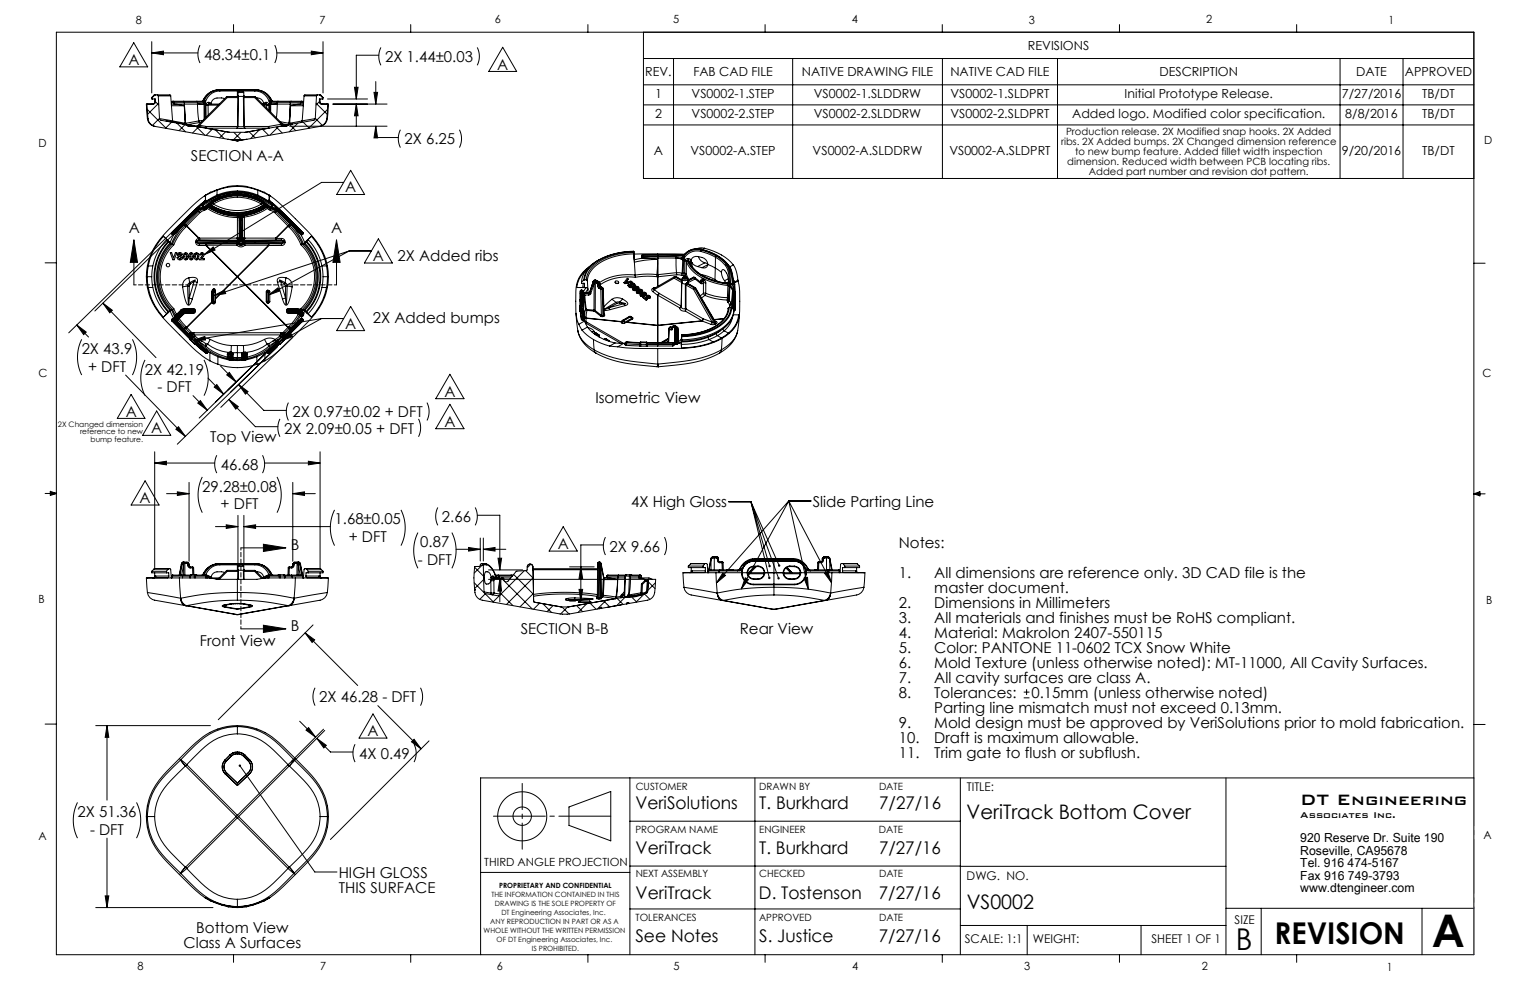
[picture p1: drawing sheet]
<svg xmlns="http://www.w3.org/2000/svg" width="432mm" height="279mm" viewBox="0 0 432 279" stroke-linecap="round" stroke-linejoin="round" font-family="sans-serif">
<defs><g id="words">
<text font-size="12.7" x="404.1" y="267.1">A</text>
<g font-size="8.5">
<text x="348.8" y="268">B</text>
<text x="359.7" y="266.3">REVISION</text>
</g>
<g font-size="5.6">
<text x="367" y="227.2">DT Engineering</text>
<text x="272.8" y="231">VeriTrack Bottom Cover</text>
<text x="272.8" y="256.5">VS0002</text>
</g>
<g font-size="4.9">
<text x="179.3" y="228.4">VeriSolutions</text>
<text x="214.3" y="228.4">T. Burkhard</text>
<text x="248.1" y="228.4">7/27/16</text>
<text x="179.4" y="240.9">VeriTrack</text>
<text x="214.2" y="240.9">T. Burkhard</text>
<text x="248.1" y="240.9">7/27/16</text>
<text x="179.4" y="253.6">VeriTrack</text>
<text x="214.2" y="253.6">D. Tostenson</text>
<text x="248" y="253.6">7/27/16</text>
<text x="179.3" y="265.9">See Notes</text>
<text x="214.3" y="265.9">S. Justice</text>
<text x="248" y="265.9">7/27/16</text>
</g>
<g font-size="4.2">
<text x="57.6" y="16.9">48.34±0.1</text>
<text x="108.7" y="17.5">2X 1.44±0.03</text>
<text x="36.2" y="18.4">A</text>
<text x="140.3" y="19.6">A</text>
<text x="114.2" y="40.7">2X 6.25</text>
<text x="53.9" y="45.4">SECTION A-A</text>
<text x="97.4" y="54.3">A</text>
<text x="36.3" y="65.7">A</text>
<text x="93.5" y="65.7">A</text>
<text x="105.2" y="73.7">A</text>
<text x="112.2" y="73.7">2X Added ribs</text>
<text x="97.4" y="92.7">A</text>
<text x="105.2" y="91.3">2X Added bumps</text>
<text x="23.1" y="99.9">2X 43.9</text>
<text x="24.8" y="104.9">+ DFT</text>
<text x="40.9" y="105.7">2X 42.19</text>
<text x="44.4" y="110.7">- DFT</text>
<text x="125.4" y="112">A</text>
<text x="168" y="113.7">Isometric View</text>
<text x="35.5" y="117.6">A</text>
<text x="82.6" y="117.8">2X 0.97±0.02 + DFT</text>
<text x="42.7" y="122.3">A</text>
<text x="59.3" y="124.6">Top View</text>
<text x="80.2" y="122.3">2X 2.09±0.05 + DFT</text>
<text x="125.4" y="120.4">A</text>
<text x="62.4" y="132.6">46.68</text>
<text x="39.4" y="142">A</text>
<text x="57.1" y="138.7">29.28±0.08</text>
<text x="62.3" y="143.8">+ DFT</text>
<text x="178.2" y="143.2">4X High Gloss</text>
<text x="229.4" y="143">Slide Parting Line</text>
<text x="94.4" y="148">1.68±0.05</text>
<text x="124.7" y="147.3">2.66</text>
<text x="82.1" y="155.2">B</text>
<text x="98.4" y="153.1">+ DFT</text>
<text x="118.6" y="154.4">0.87</text>
<text x="157.4" y="155">A</text>
<text x="172" y="155.7">2X 9.66</text>
<text x="253.7" y="154.6">Notes:</text>
<text x="117.9" y="159.5">- DFT</text>
<text x="253.7" y="163.1">1.</text>
<text x="263.7" y="163.1">All dimensions are reference only. 3D CAD file is the</text>
<text x="263.7" y="167.3">master document.</text>
<text x="253.7" y="171.5">2.</text>
<text x="263.7" y="171.5">Dimensions in Millimeters</text>
<text x="82.1" y="178.1">B</text>
<text x="147" y="178.9">SECTION B-B</text>
<text x="208.8" y="179">Rear View</text>
<text x="253.7" y="175.8">3.</text>
<text x="263.7" y="175.8">All materials and finishes must be RoHS compliant.</text>
<text x="56.4" y="182.2">Front View</text>
<text x="253.7" y="180">4.</text>
<text x="253.7" y="184.2">5.</text>
<text x="263.7" y="180">Material: Makrolon 2407-550115</text>
<text x="263.7" y="184.2">Color: PANTONE 11-0602 TCX Snow White</text>
<text x="253.7" y="188.5">6.</text>
<text x="263.7" y="188.5">Mold Texture (unless otherwise noted): MT-11000, All Cavity Surfaces.</text>
<text x="253.7" y="192.7">7.</text>
<text x="253.7" y="196.9">8.</text>
<text x="263.7" y="192.7">All cavity surfaces are class A.</text>
<text x="263.7" y="196.9">Tolerances:</text>
<text x="291.1" y="196.9">0.15mm (unless otherwise noted)</text>
<text x="90.1" y="198.2">2X 46.28 - DFT</text>
<text x="263.7" y="201.2">Parting line mismatch must not exceed 0.13mm.</text>
<text x="103.7" y="207.8">A</text>
<text x="253.7" y="205.4">9.</text>
<text x="253.7" y="209.6">10.</text>
<text x="263.7" y="205.4">Mold design must be approved by VeriSolutions prior to mold fabrication.</text>
<text x="263.7" y="209.6">Draft is maximum allowable.</text>
<text x="101.4" y="214.2">4X 0.49</text>
<text x="253.7" y="213.9">11.</text>
<text x="263.7" y="213.9">Trim gate to flush or subflush.</text>
<text x="21.9" y="230.6">2X 51.36</text>
<text x="25.4" y="235.6">- DFT</text>
<text x="95.6" y="247.8">HIGH GLOSS</text>
<text x="95.6" y="252">THIS SURFACE</text>
<text x="55.4" y="263.4">Bottom View</text>
<text x="51.8" y="267.6">Class A Surfaces</text>
</g>
<g font-size="3.5">
<text x="290.1" y="14.1">REVISIONS</text>
<text x="182.1" y="21.6">REV.</text>
<text x="195.7" y="21.6">FAB CAD FILE</text>
<text x="226.3" y="21.6">NATIVE DRAWING FILE</text>
<text x="268.2" y="21.6">NATIVE CAD FILE</text>
<text x="327.2" y="21.6">DESCRIPTION</text>
<text x="382.8" y="21.6">DATE</text>
<text x="396.5" y="21.6">APPROVED</text>
<text x="184.9" y="27.8">1</text>
<text x="195.2" y="27.8">VS0002-1.STEP</text>
<text x="229.7" y="27.8">VS0002-1.SLDDRW</text>
<text x="268.3" y="27.8">VS0002-1.SLDPRT</text>
<text x="317.4" y="27.8">Initial Prototype Release.</text>
<text x="378.7" y="27.8">7/27/2016</text>
<text x="401.4" y="27.8">TB/DT</text>
<text x="184.9" y="33.4">2</text>
<text x="195.2" y="33.4">VS0002-2.STEP</text>
<text x="229.7" y="33.4">VS0002-2.SLDDRW</text>
<text x="268.3" y="33.4">VS0002-2.SLDPRT</text>
<text x="302.6" y="33.4">Added logo. Modified color specification.</text>
<text x="379.7" y="33.4">8/8/2016</text>
<text x="401.4" y="33.4">TB/DT</text>
<text x="184.5" y="43.8">A</text>
<text x="194.9" y="43.8">VS0002-A.STEP</text>
<text x="229.4" y="43.8">VS0002-A.SLDDRW</text>
<text x="267.9" y="43.8">VS0002-A.SLDPRT</text>
<text x="378.7" y="43.8">9/20/2016</text>
<text x="401.4" y="43.8">TB/DT</text>
<text x="367" y="237.7">920 Reserve Dr. Suite 190</text>
<text x="367" y="241.2">Roseville, CA95678</text>
<text x="367" y="244.8">Tel. 916 474-5167</text>
<text x="367" y="248.3">Fax 916 749-3793</text>
<text x="367" y="251.8">www.dtengineer.com</text>
</g>
<g font-size="3.4">
<text x="272.8" y="223.3">TITLE:</text>
<text x="272.8" y="248.2">DWG. NO.</text>
<text x="348.4" y="260.7">SIZE</text>
<text x="272.3" y="266.2">SCALE: 1:1</text>
<text x="291.5" y="266.2">WEIGHT:</text>
<text x="325" y="266.2">SHEET 1 OF 1</text>
</g>
<g font-size="3.2">
<text x="38.3" y="6.7">8</text>
<text x="90.2" y="6.7">7</text>
<text x="139.7" y="6.5">6</text>
<text x="190" y="6.5">5</text>
<text x="240.4" y="6.5">4</text>
<text x="290.4" y="6.7">3</text>
<text x="340.4" y="6.5">2</text>
<text x="391.9" y="6.7">1</text>
<text x="10.9" y="41.6">D</text>
<text x="418.9" y="40.7">D</text>
<text x="10.9" y="106.3">C</text>
<text x="418.4" y="106.4">C</text>
<text x="10.8" y="170.2">B</text>
<text x="419.4" y="170.6">B</text>
<text x="367" y="231">Associates Inc.</text>
<text x="10.8" y="237.2">A</text>
<text x="418.6" y="236.8">A</text>
<text x="136.7" y="244.3">THIRD ANGLE PROJECTION</text>
<text x="38.8" y="273.8">8</text>
<text x="90.4" y="273.8">7</text>
<text x="140.2" y="273.8">6</text>
<text x="190.1" y="273.9">5</text>
<text x="240.5" y="273.8">4</text>
<text x="289" y="273.9">3</text>
<text x="339.1" y="273.8">2</text>
<text x="391.4" y="274.1">1</text>
</g>
<g font-size="2.8">
<text x="299.4" y="40.8">ribs. 2X Added bumps. 2X Changed dimension reference</text>
<text x="300.9" y="38">Production release. 2X Modified snap hooks. 2X Added</text>
<text x="301.2" y="46.4">dimension. Reduced width between PCB locating ribs.</text>
<text x="303.4" y="43.6">to new bump feature. Added fillet width inspection</text>
<text x="307.3" y="49.3">Added part number and revision dot pattern.</text>
<text x="179.4" y="222.9">CUSTOMER</text>
<text x="214.2" y="222.9">DRAWN BY</text>
<text x="248.1" y="222.9">DATE</text>
<text x="179.3" y="235.2">PROGRAM NAME</text>
<text x="214.3" y="235.2">ENGINEER</text>
<text x="248.1" y="235.2">DATE</text>
<text x="179.4" y="247.6">NEXT ASSEMBLY</text>
<text x="214.3" y="247.6">CHECKED</text>
<text x="248.1" y="247.6">DATE</text>
<text x="179.4" y="259.8">TOLERANCES</text>
<text x="214.2" y="259.9">APPROVED</text>
<text x="248.1" y="259.9">DATE</text>
</g>
<g font-size="2.1">
<text x="16.3" y="120.4">2X Changed dimension</text>
<text x="22.6" y="122.5">reference to new</text>
<text x="25.6" y="124.6">bump feature.</text>
</g>
<g font-size="2">
<text x="140.9" y="250.6">PROPRIETARY AND CONFIDENTIAL</text>
<text x="138.7" y="253.3">THE INFORMATION CONTAINED IN THIS</text>
<text x="139.7" y="255.8">DRAWING IS THE SOLE PROPERTY OF</text>
<text x="136.5" y="263.4">WHOLE WITHOUT THE WRITTEN PERMISSION</text>
<text x="138.4" y="260.9">ANY REPRODUCTION IN PART OR AS A</text>
<text x="141.5" y="258.3">DT Engineering Associates, Inc.</text>
<text x="140.2" y="265.9">OF DT Engineering Associates, Inc.</text>
<text x="150.1" y="268.4">IS PROHIBITED.</text>
</g>
</g></defs>
<g fill="none" stroke="#000" stroke-width=".28">
<path d="M15.9 9.1h400.1v260.3h-400.1zM37.7 12.1l4 6.8h-7.9zM42.8 14.9l3.3-.5v1zM42.8 11.8v14.4M42.8 14.9h13.1M56.4 12.7l-.5 2.4 .1 1.4 .4 1.3M65.9 6.9v2.2M77.5 12.7l.6 2.4-.1 1.4-.5 1.3M78.1 14.9h13.1M87.9 14.4l3.3 .5-3.3 .5zM91.2 11.8v14.4M106.9 15.6h-6.3v12.3"/>
<path d="M107.5 13.4l-.6 2.3 .1 1.4 .5 1.3M115.9 6.9v2.2M134.7 13.4l.6 2.3-.1 1.4-.5 1.3M141.9 13.3l3.9 6.9h-7.9zM165.9 6.9v2.2M181.6 16.5h234.4M181.6 9.1v41.3h234.4M190.1 16.5v33.9M215.9 6.9v2.2M223.7 16.5v33.9M265.9 6.9v2.2M266 16.5v33.9"/>
<path d="M298.5 16.5v33.9M315.9 6.9v2.2M365.9 6.9v2.2M378.2 16.5v33.9M396 16.5v33.9M41.5 29.4l.3 4.1M41.5 29.4h-.2l.3 4.1M41.5 29.4h.2M41.6 30.9l5.3 5.3M41.6 33.5h.2M41.6 33.5a2.53 2.53 0 0 0 2.3 2.2M41.8 33.5l.6 1.4 .6 .5 .9 .3"/>
<path d="M42.8 27.5h.2M42.8 27.5v.4h.2M43 27.9h.8v.9M43 27.5v.4M43 27.8l.1 .1M43.3 29.3l-1.7 .1M43.5 26.9h.1M43.5 26.9l-.7 .6M43.6 26.9l-.6 .6M43.7 28.8l-.2 .4-.3 .1h.1M43.7 27.9v.9M43.8 28.8l-.1 .4-.4 .1"/>
<path d="M43.8 28.8h-.1M43.8 28.7l1 .9M43.9 35.7l22.7 4M43.9 26.8l-.4 .1M43.9 26.8l-.3 .1M43.9 26.8h.5M44.4 26.8l.3 .3M44.4 26.8h3.6l.2 .3M44.6 27.1h3.6M44.7 27.1l.3 6.4M44.8 29.1l-3.2 3.2M45 33.4l-2 2"/>
<path d="M45 33.5l.4 .4 6.1 1.1M45 33.5l3.7 .6M46.9 34.2l1 .2M48.1 34.4l1.8 .2 2.5 2.6M48.2 27.1l.5 7M48.4 29.4h.8M48.4 29.8l3.6 .1M48.4 34.5l-1.7 1.7M48.5 28.8l-.1 .6M48.5 28.9h.6M48.7 34.1h.1M48.7 34.1l.1 .3"/>
<path d="M48.7 34.1l3.5 .7M48.8 34.4v.1M48.9 28.6l-.4 .3M48.9 28.6l.2 .3M48.9 28.6h2.9M49.1 28.9h2.9M49.1 28.9v.5M49.2 34.5v.1M49.2 29.4l2.8 .5M49.2 29.4h2.8M50 34.7l.8 .1M50.8 34.8l.8 .2"/>
<path d="M50.8 34.8v.1M51.5 35l1.5 .5M51.5 35l1.8 .3M51.8 35.1h.6M51.8 28.6l.2 .3M51.8 28.6h3.7M52 29.9l.2 4.9M52 28.9h3.7M52 28.9v.5M52 29.4l.4 5.4M52 29.4h3.7M52.2 35.2l-1.7 1.7"/>
<path d="M52.2 34.8l.1 .3M52.2 34.8h.2M52.4 34.8l.1 .3M52.4 34.8h.1M52.4 35.1l.5 .1M52.4 35.1v.1M52.9 35.2l.2 .1M52.9 35.2v.1M53 35.5l.5 .1M53 35.5l2.5 .2M53.3 35.3l.1 .1M53.3 35.3h.6"/>
<path d="M53.4 35.4l.1 .2M53.4 35.4l1.7 .2M53.5 35.6h.1M53.5 35.6h.8M53.7 35.4h.1M53.9 35.3l.5 .1M53.9 35.3v.1M54.4 35.4l.4 .2M54.4 35.4v.1M54.8 35.6h.7M55.2 35.7h.1M55.4 35.7l2.4 2.5"/>
<path d="M55.5 35.7l9.3 1.6M55.5 35.6l.4 .1M55.5 35.6v.1M55.5 28.6l.2 .3M55.5 28.6h1.8M55.7 35.5l-.1 .1M55.7 29.3v.1M55.7 29.4l.4 4.7M55.7 29.4h1.9M55.7 29.3l1.9 .1M55.7 28.9v.4M55.9 35.7l.2 .1-1.8 1.7"/>
<path d="M55.9 35.7v.1M56.1 34.1l-3.7 .7M56.1 34.1l.4 .5M56.3 35.4l-.1 .4M56.3 35.4l-.6 .1M56.3 35.4l1.9 .3M56.3 35.9l1.3 .2M56.5 34.6l-3.5 .6M56.7 34.5l-.2 .1M57.2 34l-1.1 .1M57.3 28.4l-.3 .2M57.3 28.4h.1"/>
<path d="M57.3 28.4h.3M57.3 28.4l-.2 .2M57.3 28.6l.1 .3M57.4 28.9h-1.7M57.5 28.6l.1 .2M57.5 28.6h-.2M57.6 28.5l-.1 .1M57.6 28.5l.3 .3M57.6 29.4h.3M57.6 29.4v4.2M57.6 29.4h.1M57.6 28.8l-.2 .1"/>
<path d="M57.6 28.8v.6M57.6 28.4l.4 .2M57.6 28.4v.1M57.9 29.4v4M57.9 29.4h.1M57.9 28.8v.6M57.9 28.8h-.3M58 28.6l-.1 .2M58.1 29.7l.1 3.4M58.2 29.4l.5 .2M58.2 29.4h-.3M58.2 29.4l-.1 .3"/>
<path d="M58.2 35.7v.5M58.2 36.2h8.7M58.2 35.7h8.8M58.2 36.2l6.6 1.1M58.7 29.7h-.6M58.7 29.7h2.9M58.7 29.7l.1 2.8M58.7 29.6v.1M58.8 28.9l-.6 .5M58.8 28.9l.3 .5M58.8 28.9h.2M59 28.9l.6 .3"/>
<path d="M59 28.9l.3 .5M59.1 29.4l-.4 .2M59.1 29.4h2.8M59.6 29.2l-.1 .2M59.6 29.2v.2M59.9 36.5l-1.7 1.7M60.8 36.7l2.5 2.4M61.8 25.4a4.9 4.9 0 0 0-4.5 3M61.8 25.4h5.2h-5M61.8 25.4h.2M62 25.4a4.5 4.5 0 0 0-4.4 3M62 25.4l.1 .3"/>
<path d="M62.1 25.7a4.2 4.2 0 0 0-4.1 2.9M62.1 25.7h4.9M63.4 27.9a2.79 2.79 0 0 0-3.8 1v.3M63.7 37.2l-1.7 1.7M63.9 27.3l.2 .2M63.9 27.3l-8.2 8.2M64.1 27.2l-.2 .1M64.1 27.2v.3M64.1 27.2h2.9M64.1 27.5h3M64.1 27.5l-7.8 7.9M64.3 39.3l.7 .1"/>
<path d="M64.8 37.3h4.4M65 39.4h4M65 39.4l2 .3M66 37.3l2 2.1M66.6 39.7h.7M66.6 39.7h.4M66.9 36.2h2.2M67 27.2l.1 .2M67 39.7h.3M67 25.7h.5M67 25.7v1.5M67 25.4h5.2"/>
<path d="M67 35.7l-.1 .5M67 35.7h.2M67 35.7h.1M67.1 27.4v.1M67.1 27.2h-.1M67.1 27.5h.2M67.1 27.5l-.1 8.2M67.2 27.1l-.1 .1M67.2 27.1v.1M67.2 27.1h.1M67.2 35.7l-.3 .5M67.2 35.7h1.6"/>
<path d="M67.2 35.7h.1M67.2 26.1v1M67.2 27.2l-.1 .2M67.2 27.2h.1M67.2 27.2l.1 .3M67.2 27.2h1.5M67.3 27.5l-.1 8.2M67.4 25.8l-.2 .3h1.6M67.6 25.6l-.2 .2h1.2l-.2-.2M67.6 25.6h.8M67.9 25.5h.1M68 25.4l-.4 .2"/>
<path d="M68 25.4l.4 .2M68 37.3l-2 2.1M68.6 25.8l.2 .3M68.7 27.5l.1 8.2M68.7 27.2v.3M68.7 27.2h.1M68.7 27.2l.2 .2M68.8 26.1v1M68.8 35.7h.1M68.8 35.7l.3 .5M68.8 27.1l.2 .1M68.8 27.1l-.1 .1"/>
<path d="M68.9 27.5h-.2M68.9 27.5l.1 8.2M68.9 27.5h3M68.9 27.4v.1M69 39.4l-2 .3M69 35.7h.1M69 35.7l.1 .5M69 35.7h-.2M69 35.7h6.8M69 27.2h2.9M69 27.2l-.1 .2M69.1 36.2h6.7"/>
<path d="M69.4 37.3h-.2M69.6 39.3l-.6 .1M70.3 37.2l1.7 1.7M71.9 27.2l.2 .1M71.9 27.2v.3M71.9 27.5l7.5 7.6M71.9 25.7a4.2 4.2 0 0 1 4 2.9M71.9 25.7h-3.4M72 25.4a4.5 4.5 0 0 1 4.3 3M72 25.4l-.1 .3M72 25.4h-5v.3M72.1 27.3l-.2 .2"/>
<path d="M72.1 27.3l7.9 7.9M72.2 25.4a4.9 4.9 0 0 1 4.5 3M72.2 25.4h-.2M72.4 27.7a1.76 1.76 0 0 1 2 1.5M73.2 36.7l-2.5 2.4M74.1 36.5l1.7 1.7M74.1 29.4h.8M74.4 29.2l.1 .2M74.4 29.2v.2M74.4 29.7h.9M74.9 29.4l.4 .2M75 28.9l-.6 .3"/>
<path d="M75 28.9l-.3 .5M75 28.9h.2M75.2 28.9l.6 .5M75.2 28.9l-.3 .5M75.3 29.6v.1M75.3 29.7h.6M75.3 29.7v.8M75.8 35.7v.5M75.8 29.4l.1 .3M75.8 29.4l-.5 .2M75.8 29.4h.3M75.9 29.7v1.4"/>
<path d="M75.9 28.6l.2 .2M76.1 28.8v.6M76.1 28.8h.3M76.1 29.4h.1M76.1 29.4v2M76.3 28.4l-.4 .2M76.3 28.4l.1 .1M76.4 28.8v.6M76.4 28.8l.2 .1M76.4 29.4h-.3M76.4 29.4h.1M76.4 29.4v2.2"/>
<path d="M76.4 28.5l.1 .1M76.4 28.5l-.3 .3M76.5 28.6l-.1 .2M76.5 28.6h.2M76.6 28.9h1.7M76.7 28.6l-.1 .3M76.7 28.6h1.8M76.7 28.4h-.4M76.7 28.4l.2 .2M76.7 28.4h.1M76.7 28.4l.3 .2M77.9 35.8l1.8 1.7"/>
<path d="M78.3 28.9v.4M78.3 28.9h3.6M78.3 29.3v.1M78.3 29.4h-1.9M78.3 29.3l-1.9 .1M78.3 29.4l-.3 3.9M78.3 29.4h3.6M78.5 28.6l-.2 .3M78.5 28.6h3.7M78.6 35.7l-2.4 2.5M79.1 34.3l2.5 .5M79.4 35.1l.1 .4"/>
<path d="M79.4 35.1l.6 .1M79.4 35.1l-3.6 .6M79.7 34.9l1.5 .3M80 35.2l.4 .2M80.5 35.6h-.1M80.5 35.6h-.8M80.7 35.3l-.4 .1M80.7 35.3l-1.8 .4M80.7 35.3l-.2 .3M81 35.5l-.5 .1M81 35.5l-2.5 .2-9.3 1.6M81.6 34.8h.1"/>
<path d="M81.6 34.8l-.4 .4M81.6 34.8l-.3 .4M81.8 34.8l-.3 .4M81.8 34.8h-.2M81.8 35.2l1.7 1.7M81.9 29.4l-.3 5.4M81.9 29.4h2.9M81.9 28.9h3M81.9 28.9v.5M82 29.9l-.2 4.9M82.2 28.6h2.9M82.2 28.6l-.3 .3"/>
<path d="M82.5 35l-1.8 .3M82.5 35l-1.5 .5M84.1 34.7l-2.5 2.5M84.8 29.4l-2.8 .5M84.8 29.4h.8M84.9 28.9v.5M85.1 28.6l.4 .3M85.1 28.6l-.2 .3M85.3 34.1l-.4 .5M85.3 34.1l-3.5 .7M85.3 34.1h.1M85.5 28.9h-.6"/>
<path d="M85.5 28.8l.1 .6M85.6 34.5l1.7 1.7M85.6 29.8l-3.6 .1M85.8 27.1h3.5M85.8 27.1l-.5 7M89 33.5l-.4 .4-6.1 1.1M89 33.5l-3.7 .6M89 33.4l2 2M89.2 29.1l3.1 3.2M89.3 27.1l-.3 6.4M89.6 26.8l-.3 .3M89.6 26.8h-3.6l-.2 .3"/>
<path d="M89.6 26.8h.5M90.1 26.8l.4 .1M90.1 26.8l.2 .1M90.1 35.7l-22.8 4M90.1 28.8l.2 .4 .3 .1M90.1 28.8h.2M90.1 28.7l-.9 .9M90.3 28.8l.2 .4 .3 .1h-.2M90.3 27.9v.9M90.3 26.9l.7 .6M90.3 26.9h.2M90.5 26.9l.7 .6"/>
<path d="M90.6 29.3l1.8 .1M91 27.5h.2M91 27.9h-.9v.9M91 27.5v.4M91 27.8l-.1 .1M91.2 27.5v.4h-.2M92.2 33.5l-.7 1.5-1.4 .7M92.3 29.4h.2M92.4 33.5h-.2M92.4 33.5a2.53 2.53 0 0 1-2.3 2.2M92.4 30.9l-5.3 5.3M92.4 27.9h11.3"/>
<path d="M92.5 29.4h.2l-.3 4.1M92.5 29.4l-.3 4.1M100 24.6h1.1l-.5 3.3zM100.6 29.4l.5 3.3h-1.1zM100.6 29.4v6.3M105.5 26.1h1.1l-.5 3.3zM106.1 23v6.4M106.1 35.6l.5 3.3h-1zM106.1 35.6v3.2h6.3M109.2 29.4h-15.2M109.2 35.6h-27.4M113 36.6l-.6 2.4 .1 1.3 .5 1.4"/>
<path d="M129.7 36.6l.6 2.4-.2 1.3-.4 1.4M181.6 29.6h234.4M181.6 35.3h234.4M181.6 23.9h234.4M55.5 59.3l-3.7 3.6M55.5 59.3l.2 .2M55.7 59.5l-3.7 3.6M55.7 59.5l.4 .2M55.7 59.5h.1M56.1 59.7l-3.7 3.8M56.1 59.7l.4 .3M56.5 60l-3.8 3.8"/>
<path d="M56.8 57.6l.2 .2M56.8 57.6l-5.3 5M57 57.8l.1 .3M57 57.8l-5.3 5M57.1 58.1l.2 .3M57.2 57.2l-.4 .4M57.2 57.2l.1 .2M57.3 58l.3 .4M57.3 58l-.2 .1M57.3 57.4l-.3 .4M57.3 57.4l.1 .1M57.3 58.4l-1 .3-.8 .6"/>
<path d="M57.3 58.4l.1 .3M57.3 58.4l.2 .1M57.4 58.7l-1.7 .8M57.4 57.5l-.1 .5M57.5 58.5l.1 .2M57.6 58.4l-.1 .1M57.6 58.4l.3 .2M57.6 58.7l-.9 .2-1 .6M57.6 58.7l-1.2 .3-.7 .5M57.6 58.7v.3M57.6 59l-1.5 .7M57.6 59l.1 .4"/>
<path d="M57.6 58.7h-.2M57.6 58.7h.1M57.6 58.4h.4M57.6 58.4h.1M57.7 59.4l-1.2 .6M57.8 55.2a83 83 0 0 0-12.9 12.6 16.6 16.6 0 0 0 1.2 21.9l1.1 1.3a74.5 74.5 0 0 0 11 10.2l1 .6M57.8 55.2l.1 .2 .1-.1M57.8 55.2h.1M57.8 58.8l-.2 .2M57.8 58.8l.4 .3M57.9 56.7l-2.8 2.4-3.6 3.5M57.9 56.7h.1"/>
<path d="M57.9 58.6l-.3 .1M57.9 58.6l-.1 .2M57.9 58.6h.1M57.9 56.7v.2M57.9 56.7l-.7 .5M57.9 56.9l.1 .1M57.9 56.9l-.6 .5M58 56.5l-.1 .2M58 55.2h-.1M58 55.1h.1M58 55.1v1.4M58 56.4l.1 .4"/>
<path d="M58 56.4l-.1 .3M58 56.4v.1M58 57l-.6 .5M58 58.4l-.1 .2M58.1 58.4l.1 .1M58.1 56.8l-.1 .2M58.1 56.8l-.2 .1M58.2 58.4l-.3 .2M58.2 58.4h-.1M58.2 59.1l-.5 .3M58.2 58.5l.3 .3M58.2 58.5l-.4 .3"/>
<path d="M58.5 58.8a15.3 15.3 0 0 0 8.5 2.6M58.5 58.8l-.3 .3M58.7 58.4h-.6M58.7 58.4a14.8 14.8 0 0 0 16.6 0M58.7 58.4l.1 .1M58.7 58.4h-.5M58.7 58.4h.1M58.8 57.8l-.6 .6M58.8 57.8l.3 .4M58.8 58.5a14.8 14.8 0 0 0 8.2 2.5M58.8 58.5h-.6M58.8 58.5l-.3 .3"/>
<path d="M59 57.7l.3 .4M59 57.7l-.2 .1M59.1 58.2l-.4 .2M59.1 58.2a14.5 14.5 0 0 0 15.8 0M59.3 58.1a14.3 14.3 0 0 0 15.4 0M59.3 58.1l-.2 .1M59.4 54.3l-1.4 .8M59.5 54.2l-.1 .1M59.6 57.3l-.1 .4 .2 .4M59.6 57.3h.1M59.6 57.3l-.6 .4M59.6 57.3l-.2 .4 .2 .4"/>
<path d="M59.6 58.1h-.3M59.7 58.1h-.1M59.7 58.1h.1M59.7 58.1a14 14 0 0 0 14.6 0M59.8 57.2l-.2 .1M59.8 57.2a.5 .5 0 0 0 0 .9M59.8 57.2h.1M59.8 58.1h.2M59.9 57.2a.5 .5 0 0 0 .1 .9M59.9 57.2l.3 .4M60 58.1a14 14 0 0 0 14 0M60.2 57.6l-.2 .5"/>
<path d="M60.2 57.6a13.5 13.5 0 0 0 13.6 0M61.2 56.4l-1.6 .9M61.2 53.7l-3.2 1.4M61.2 55.1l.2 .2M61.2 55.1l-3.1 1.7M61.2 56.5l-1.4 .7M61.2 53.7v1.4M61.2 56.4v.1M61.4 55.3l-3.4 1.7M61.7 55.2l-4.3 2.3M61.7 55.2l.1 .3M61.8 55.5a14.2 14.2 0 0 1 5.2-.9v.2a14 14 0 0 0-5 .9"/>
<path d="M61.8 55.5l-4.5 2.5M61.8 55.5l.2 .2M62 55.7l-2.3 1.2-2.1 1.5M62 55.7l.1 .3M62.1 56l-2.2 1-1.9 1.4M62.5 55.8l-1.3 .6M62.5 55.9l-1.3 .6M62.5 55.8v.1M64.3 55.4a13.7 13.7 0 0 1 5.4 0M64.3 55.4l-1.8 .4M64.3 55.4l-1.8 .5M67 54.2v.4a14.2 14.2 0 0 1 5.2 .9"/>
<path d="M67 55.1v-.3a14 14 0 0 1 5 .9M67 55.1a13.8 13.8 0 0 1 4.9 .9M67 55.1a13.8 13.8 0 0 0-4.9 .9M67 53.9h.4a14.9 14.9 0 0 1 5.3 1.2M67 53.9h-.4a14.9 14.9 0 0 0-5.4 1.2M67 52.6a16.1 16.1 0 0 0-5.8 1.1M67 52.6a16.1 16.1 0 0 1 5.7 1.1M67 52.4a21 21 0 0 0-7.6 1.9M67 52.4v.2M67 52.4a21 21 0 0 1 7.6 1.9M67 53.9v.3M67 55.3l3.5 .4 3.5 1.5"/>
<path d="M67 55.3l-3.5 .4-3.6 1.5M67 55.3v.4M67 55.7a13 13 0 0 1 6.8 1.9M67 55.7a13 13 0 0 0-6.8 1.9M67 55.1v.2M67 54.2l-2.8 .3-2.8 .8M67 54.2h.1M67 54.2a14.6 14.6 0 0 0-5.3 1M69.7 55.4l1.8 .4M69.7 55.4l1.8 .5M71.5 55.8l1.2 .6M71.5 55.9l1.2 .6"/>
<path d="M71.5 55.8v.1M71.9 56l2.2 1 1.8 1.4M72 55.7l2.3 1.2 2 1.5M72 55.7l-.1 .3M72.2 55.5l4.5 2.5M72.2 55.5l-.2 .2M72.3 55.2a14.6 14.6 0 0 0-5.3-1l2.8 .3 2.8 .8M72.3 55.2l-.1 .3M72.3 55.2l4.2 2.3M72.6 55.3l3.4 1.7M72.7 56.4l1.7 .9M72.7 53.7l3.3 1.4"/>
<path d="M72.7 55.1l-.1 .2M72.7 55.1l3.1 1.7M72.7 56.5l1.5 .7M72.7 53.7v1.4M72.7 56.4v.1M73.8 57.6l.2 .5M74 57.2a.5 .5 0 0 1 0 .9M74 57.2l-.2 .4M74.2 58.1h-.2M74.2 57.2l.2 .1M74.2 57.2a.5 .5 0 0 1 0 .9M74.2 57.2h-.2"/>
<path d="M74.3 58.1h.1M74.3 58.1h-.1M74.3 58.1h.4M74.4 57.3l.1 .4-.2 .4M74.4 57.3h.1M74.4 57.3l.6 .4M74.4 57.3l.2 .4-.3 .4M74.5 54.2l.1 .1M74.6 54.3l1.4 .8M74.7 58.1l.2 .1M74.9 58.2l.4 .2M75 57.7l-.3 .4"/>
<path d="M75 57.7l.2 .1M75.2 58.5a14.8 14.8 0 0 1-6.3 2.4M75.2 58.5h.6M75.2 58.5l.3 .3M75.2 57.8l.6 .6M75.2 57.8l-.3 .4M75.3 58.4h.1M75.3 58.4h.6M75.3 58.4l-.1 .1M75.5 58.8l-3.1 1.6-3.4 .9M75.5 58.8l.3 .3M75.8 58.5l-.3 .3"/>
<path d="M75.8 58.5l.3 .3M75.8 59.1l.5 .3M75.8 58.4h-.5M75.8 58.4h.1M75.8 58.4l.3 .2M75.8 56.8l.2 .2M75.8 56.8l.3 .1M75.9 58.4l-.1 .1M75.9 58.4l.2 .2M76 57l.5 .5M76 56.4l-.2 .4M76 56.4l.1 .3"/>
<path d="M76 56.4v.1M76 56.5l.1 .2M76 55.1h.1M76 55.1v1.4M76 55.2h.1M76.1 56.9l-.1 .1M76.1 56.9l.6 .5M76.1 58.6h.1M76.1 58.6l.3 .1M76.1 56.7v.2M76.1 56.7l.7 .5M76.1 56.7h.1"/>
<path d="M76.1 58.6v.2M76.1 56.7l2.8 2.4 3.6 3.5M76.1 58.8l.3 .2M76.1 58.8l-.3 .3M76.2 55.2a82.9 82.9 0 0 1 12.8 12.6 16.6 16.6 0 0 1-1.1 21.9l-1.1 1.3a74.5 74.5 0 0 1-11 10.2l-1 .6M76.2 55.2l-.2 1.3M76.2 55.2h-.1M76.3 59.4l1.2 .6M76.3 58.4h-.4M76.3 58.4h.1M76.4 58.7h.2M76.4 58.7h.1"/>
<path d="M76.4 59l1.5 .7M76.4 59l-.1 .4M76.4 58.7l.9 .2 1 .6M76.4 58.7l1.2 .3 .7 .5M76.4 58.7v.3M76.4 58.4l.1 .1M76.4 58.4l-.3 .2M76.5 58.5l-.1 .2M76.5 57.5l.2 .5M76.6 58.7l1.7 .8M76.7 58.4l1 .3 .8 .6M76.7 58.4l-.1 .3"/>
<path d="M76.7 58.4l-.2 .1M76.7 57.4l-.2 .1M76.7 57.4l.3 .4M76.7 58l-.4 .4M76.7 58l.2 .1M76.8 57.2l-.1 .2M76.8 57.2l.4 .4M76.9 58.1l-.2 .3M77 57.8l-.1 .3M77 57.8l5.3 5M77.2 57.6l-.2 .2M77.2 57.6l5.3 5"/>
<path d="M77.5 60l3.7 3.8M77.9 59.7l3.7 3.8M77.9 59.7l-.4 .3M78.3 59.5l3.6 3.6M78.3 59.5h.1M78.3 59.5l-.4 .2M78.5 59.3l3.7 3.6M78.5 59.3l-.2 .2M97 51.5h-6.3l-33.1 20.4M99 48.1l3.9 6.8h-7.9zM12.7 74.2h3.2M37.8 67.7l1 6.3h-2z"/>
<path d="M37.8 67.7v12.7M41.6 78.1l.2 3M41.6 78.1h1.2M41.8 75.1l-.2 3M41.8 75.1h1.3M46.1 66.7l1.2 1.1M46.1 66.7a17.2 17.2 0 0 0-4.3 8.4M46.1 66.7l1.9 1.8M47 67.7a15.1 15.1 0 0 0 0 20.8M47 67.7l.4 .4M47 67.6l.6 .6-.3-.4M47 67.6v.1"/>
<path d="M47.3 67.8v.1M47.4 68.1l.2 .2M47.4 68.1a14.5 14.5 0 0 0 0 20M47.6 68.3a14.3 14.3 0 0 0 0 19.6M47.6 68.3l.4 .3M48 68.6l.2 .2M48 68.6a13.8 13.8 0 0 0 0 19M48 68.5l.4 .3M48.1 71.3h.4l.5 1.5 .5-1.5h.4l-.7 2h-.4zM48.2 68.8a13.5 13.5 0 0 0 0 18.6M48.4 68.8h-.2M48.5 65.6a.37 .37 0 0 0 0 .5 .37 .37 0 0 0 .6 0"/>
<path d="M48.6 65.6l.2 .2M48.6 65.6a.37 .37 0 0 0 0 .5 .37 .37 0 0 0 .5 0M48.6 65.6h-.1M48.7 68.8a13 13 0 0 0 0 18.6M48.7 68.8h-.3M48.7 68.8h.1M48.7 68.8l.3 .3M48.8 65.8l.1 .1M48.9 65.9l.2 .2M49 69.1a12.5 12.5 0 0 0 0 18M49.1 66.1h.1M49.2 66l-1.2 2.5"/>
<path d="M49.2 66l-.1 .1M50.1 71.6l.6-.3a.62 .62 0 0 1 .8 .6h-.4l-.3-.3-.4 .3a1.07 1.07 0 0 1 1.1 1 .84 .84 0 0 1-.9 .4 .84 .84 0 0 1-.6-.6l.3-.1a.39 .39 0 0 0 .5 .5 .39 .39 0 0 0 .3-.5 .91 .91 0 0 1-1-1zM50.6 63.5l-31.2 30.4M51.1 64l-24.3 23.8M51.5 62.6l-3 3M51.5 62.6h.1M51.5 62.6l-2.9 3M51.5 62.6l.2 .2M51.7 62.8l-2.9 3M51.8 62.9l-2.9 3M51.8 62.9l.2 .2M52 71.5l.4-.2a1.09 1.09 0 0 1 .7 1 1.09 1.09 0 0 1-.7 1l-.4-.2-.2-.4z"/>
<path d="M52 63.2l-2.8 2.8M52 63.2l.2 .5M52 63.2a16 16 0 0 0-3.6 5.6M52 63.1l-2.9 3M52 63.1h.1M52 63.1l.4 .4M52 63.1v.1M52.2 63.7a15.8 15.8 0 0 0-3.5 5.1M52.2 63.7l.3 .3M52.3 71.7a.89 .89 0 0 1 .1 1.3l-.2-.3zM52.4 63.5l.3 .3M52.4 63.5l-.2 .2"/>
<path d="M52.4 63.5h.1M52.5 64l-1.7 1.9-1.8 3.2M52.7 63.8l-.2 .2M52.7 63.8l3.4 3.5M52.7 63.8h.1M52.7 63.8l3.5 3.4M53.3 78.4l.5-.1a1.24 1.24 0 0 1 1.9 1v.4M53.3 78.4h-.1a2.24 2.24 0 0 0-1.7 2.6M53.3 78.4l.2 1.4M53.5 71.5l.4-.2a1.09 1.09 0 0 1 .7 1 1.09 1.09 0 0 1-.7 1l-.4-.2-.2-.4zM53.5 79.8l-.4 .4-.2 .5M53.5 79.8l.2 .3"/>
<path d="M53.8 71.7h.1a.89 .89 0 0 1 0 1.3l-.2-.3zM54.8 79.4l.3-.4-1.6 .8M54.8 79.4l.9 .3M54.8 79.4l-1.4 4.7M54.8 79.4l-1.1 .7M55 71.5l.5-.2a1.09 1.09 0 0 1 .6 1 1.09 1.09 0 0 1-.6 1l-.5-.2-.2-.4zM55.3 68.5a.87 .87 0 0 0 .9 .8M55.3 68.5h.4M55.3 68.1h.4M55.3 68.1v.4M55.3 71.7h.1a.89 .89 0 0 1 .1 1.3l-.3-.3zM55.7 79.7l-1.4 4.7"/>
<path d="M55.7 68.5l.6 .3M55.7 68.1v.4M55.7 68.1l8.2 .1M56.1 67.3l-.6 .3-.2 .5M56.1 67.3l.1 .5M56.2 67.2l-.1 .1M56.2 67.2v.6M56.2 69.3h1.9M56.2 67.8l-.5 .3M56.3 68.8l-.1 .5M56.3 68.8h1.9M56.3 67.8h-.1"/>
<path d="M56.3 67.2h-.1M56.3 67.2v.6M56.3 67.8l7.8 .1M56.3 67.8h10.7M56.3 67.2h10.6M56.6 71.4a.62 .62 0 0 1 .9 .1 .62 .62 0 0 1-.1 .9l-.5 .5h.7v.4h-1.3l.9-1.2a.26 .26 0 0 0 0-.4 .26 .26 0 0 0-.4 .1v.2l-.4-.1zM57.6 71.9l2.6-2.2 .5 .9zM58.1 69.3l8.8 8.8M58.2 68.8l-.1 .5M58.2 68.8v.4M58.2 69.2l-.1 .1M58.2 68.8h8.8"/>
<path d="M58.2 69.2l8.8 8.8M58.2 69.2h8.7M63.9 68.4l.2 .3M63.9 68.2v.2M63.9 68.4l-8.2 .1M64.1 68.4h-.2M64.1 68.4v.3M64.1 68.2h-.2M64.1 67.9v.3M64.1 67.9l-.2 .3M64.1 68.2v.2M64.1 68.2h2.9"/>
<path d="M64.1 68.4h2.9M64.1 68.7h3M64.1 67.9h3M64.1 68.7l-7.8 .1M66.9 69.2a1.49 1.49 0 0 0 2.2 0M66.9 67.2l.3 .5M66.9 67.2l.1 .6M66.9 78.1h.1M66.9 78.1l-6.1 6.3M67 68.4l.1 .2M67 68.2h.2M67 68.2v.2"/>
<path d="M67 78.1v.1M67 78.1h.1M67 78v.1M67 78.2l-6.2 6.2M67 78.2l14.2 14.2M67 67.1l.5 .2M67 67.1l-.1 .1M67 67.1l.4 .4M67 61l.4 .1 .1 .4M67 61v.4M67 61.4l.5 .1M67 61.4v5.7"/>
<path d="M67 68.8l-.1 .4M67 68.8l.2 .1M67 68.8h.1M67 67.8l.1 .1M67 67.8h.1M67.1 60.9l-.1 .1M67.1 60.9l.3 .2 .2 .3M67.1 68.6l.1 .1M67.1 68.6v.1M67.1 67.9l-.1 .3M67.1 78.1l14.2 14.2M67.1 68.7l.2 .1"/>
<path d="M67.1 68.7l-.1 .1M67.1 67.9h.1M67.2 68.3v.4M67.2 68.3l-.2 .1M67.2 68.2v.1M67.2 68.9l-.3 .3M67.2 68.9h.1M67.2 68.9l.9 .4 .7-.4M67.2 67.7l.1 .1M67.2 67.7l-.2 .1M67.2 67.7h.1M67.2 68.7h.1"/>
<path d="M67.2 68.7l.7 .4 .6-.1 .2-.3M67.2 68.7l.1 .1M67.3 67.9l-.1 .3M67.3 67.9h-.2M67.3 67.9h.1M67.3 68.8l-.1 .1M67.3 67.8v.1M67.3 67.8l-.2 .1M67.4 67.5l-.2 .2M67.4 67.5l.1 .1M67.4 67.5h.1M67.5 67.3h.1"/>
<path d="M67.5 67.3l.1 .1M67.5 67.3l-.1 .2M67.5 61.5v5.8M67.6 61.4v.9M67.6 61.4l-.1 .1M67.6 62.3v2.3M67.6 67.4l-.1 .2M67.6 64.6v2.8M67.6 67.5l-.3 .4M67.6 67.5h.1M67.6 67.5l-.1 .1M67.7 67.4l-.1 .1"/>
<path d="M67.7 67.4h-.1M67.9 62.1l-.3 .2M67.9 62.1v2.3M67.9 60.9h-.8M67.9 60.9v1.2M67.9 60.9l-.3 .5M67.9 67.3l-.2 .1M67.9 67.3v.2M67.9 67.3h.2M67.9 64.6h-.3M67.9 64.4v.2M67.9 64.4l-.3 .2"/>
<path d="M67.9 64.6v2.7M67.9 64.6h.2M67.9 64.4h.2M67.9 67.5h-.3M67.9 67.5h.2M68.1 67.5h.3M68.1 67.3v.2M68.1 67.3l.2 .1M68.1 64.6h.3M68.1 64.4v.2M68.1 64.4l.3 .2M68.1 64.6v2.7"/>
<path d="M68.1 62.1l.3 .2M68.1 62.1v2.3M68.1 62.1h-.2M68.1 60.9v1.2M68.1 60.9l.3 .4M68.1 60.9h-.2M68.3 67.4l.1 .1M68.3 67.4h.1M68.4 67.5h.1M68.4 67.5l.3 .4M68.4 67.5l.1 .1M68.4 67.4l.1 .2"/>
<path d="M68.4 64.6v2.8M68.4 62.3v2.3M68.4 61.3v1M68.4 61.3l.1 .1M68.5 61.4v5.9M68.5 67.3l-.1 .1M68.5 67.3l.1 .2M68.5 67.3h.1M68.6 67.5h.1M68.6 67.5l-.1 .1M68.6 67.5l.2 .2M68.7 67.8v.1"/>
<path d="M68.7 67.8l.2 .1M68.7 68.8l.1 .1M68.7 67.9h.1M68.7 67.9l.1 .3M68.7 67.9h.2M68.7 68.7v.1M68.7 68.7h.1M68.8 67.7h.1M68.8 67.7l-.1 .1M68.8 67.7l.2 .1M68.8 68.9l.3 .3M68.8 68.9h.1"/>
<path d="M68.8 68.2v.1M68.8 68.3l-.1 .4M68.8 68.3l.2 .1M68.9 67.9h.1M68.9 67.9h3M68.9 68.7l-.2 .1M68.9 68.7l.1 .1M68.9 68.7h3M68.9 60.8v.1M68.9 60.8l-.8 .1M68.9 60.8l-.5 .5M68.9 60.9l-.4 .5"/>
<path d="M68.9 60.9l.1 .4M68.9 67.9l.1 .3M68.9 68.6l-.2 .1M68.9 68.6v.1M69 67.8h.1M69 67.8l-.1 .1M69 67.8h8.8M69 68.8l-.2 .1M69 68.8h.1M69 68.8l.1 .4M69 61.3l-.5 .1M69 61.3v5.8"/>
<path d="M69 67.1l-.5 .2M69 67.1l-.4 .4M69 67.1l.1 .1M69 68.2h-.2M69 68.2v.2M69 68.2h2.9M69 68.4l-.1 .2M69 68.4h2.9M69.1 67.2l-.3 .5M69.1 67.2l-.1 .6M69.1 67.2h8.7M69.1 69.2h6.7"/>
<path d="M71.9 68.4v.3M71.9 68.4h.2M71.9 68.2h.2M71.9 67.9v.3M71.9 67.9l.2 .3M71.9 68.2v.2M71.9 68.7l7.5 .1M72.1 68.4l-.2 .3M72.1 68.2v.2M72.1 68.4l7.9 .1M75.8 69.2v-.4l.1 .5M75.8 69.2l.1 .1"/>
<path d="M75.8 69.2l-8.8 8.8M75.9 69.3l-8.8 8.8M77.8 67.2l.1 .1M77.8 67.2v.6M77.8 67.8h1.6M77.9 67.3l-.1 .5M77.9 67.3h1.6M78.3 79.7l1.4 4.7M79.2 79.4l-.3-.4 1.6 .8M79.2 79.4l-.9 .3M79.2 79.4l1.4 4.7M79.2 79.4l1.1 .7"/>
<path d="M79.4 67.8l.6 .3M79.4 67.8l-7.5 .1M79.4 68.8l.1 .5M79.4 68.8h-10.4M79.5 67.3a.89 .89 0 0 1 .9 .8M79.5 67.3l-.1 .5M79.5 69.3h-3.6M80 68.1l-7.9 .1M80 68.1v.4M80 68.5l-.6 .3M80.4 68.1h-.4M80.4 68.1v.4"/>
<path d="M80.4 68.5a.87 .87 0 0 1-.9 .8M80.4 68.5h-.4M80.5 79.8l.4 .4 .1 .5M80.5 79.8l-.2 .3M80.7 78.4l-.5-.1a1.24 1.24 0 0 0-2 1l.1 .4M80.7 78.4h.1a2.24 2.24 0 0 1 1.7 2.6M80.7 78.4l-.2 1.4M81.2 63.8h.1M81.2 63.8l-3.4 3.4M81.3 63.8l-3.4 3.5M81.3 63.8l.2 .2M81.5 64l1.7 1.9 1.7 3.2"/>
<path d="M81.6 63.5h.1M81.6 63.5l-.4 .3M81.6 63.5l-.3 .3M81.6 63.5l.2 .2M81.8 63.7a15.8 15.8 0 0 1 3.5 5.1M81.8 63.7l-.3 .3M81.9 63.1l-.3 .4M81.9 63.1l2.9 2.9M81.9 63.1l3 3M81.9 63.1h.1M82 63.2l2.8 2.8M82 63.2l-.2 .5"/>
<path d="M82 63.2a16 16 0 0 1 3.6 5.6M82.2 62.9l2.9 3M82.2 62.9l-.3 .2M82.3 62.8l2.9 3M82.5 62.6l-.2 .2M82.5 62.6l2.9 3M82.5 62.6l3 3M82.5 62.6h.1M84.8 66l1.2 2.5M84.8 66l.1 .1M84.9 66.1h.1M84.9 69.1a12.5 12.5 0 0 1 0 18"/>
<path d="M85.1 65.9l-.2 .2M85.2 65.8l-.1 .1M85.3 68.8l-.4 .3M85.3 68.8a13 13 0 0 1 0 18.6M85.3 68.8h.3M85.3 68.8h.1M85.4 65.6l-.2 .2M85.4 65.6a.37 .37 0 0 1 0 .5 .37 .37 0 0 1-.5 0M85.4 65.6h.1M85.5 65.6a.37 .37 0 0 1-.1 .5 .37 .37 0 0 1-.5 0M85.6 68.8h.2M85.8 68.8a13.5 13.5 0 0 1 0 18.6"/>
<path d="M86 68.5l-.4 .3M86 68.6l-.2 .2M86 68.6a13.8 13.8 0 0 1 0 19M86.4 68.3a14.5 14.5 0 0 1 .1 19.7v.1M86.4 68.3l-.4 .3M86.5 68.1l-.1 .2M86.5 68.1a14.5 14.5 0 0 1 0 20M86.7 67.8v.1M87 67.6l-.6 .6 .3-.4M87 67.6v.1M87 67.7a15.1 15.1 0 0 1 0 20.8M87 67.7l-.5 .4"/>
<path d="M87.9 66.7l-1.2 1.1M87.9 66.7a17.2 17.2 0 0 1 4.3 8.4M87.9 66.7l-1.9 1.8M90.9 75.1h1.3M91.2 78.1h1.2M92.2 75.1l.2 3M92.4 78.1l-.2 3M95 67.7v12.7M95 67.7l1 6.3h-2zM98.6 70.8h6.2M98.6 70.8l-22.8 12.5M98.6 70.8l-38.2 12.6"/>
<path d="M106.8 67.4l3.9 6.8h-7.9zM164.1 79.6v.3l.9 .1-.1 .8-.4 .3M164.7 80l-.2 1.1M164.8 79l-.7 .6M165 79h-.2M165 79h.5M165.5 79l.3 .2M165.5 76.2a7.6 7.6 0 0 0-2.7 4.9M165.8 79.2l.1 2.4M166.3 75.3a8 8 0 0 0-3.8 6.9 25.1 25.1 0 0 0 .6 8.7l.3 .6M167.4 79.7l.3 .3M167.4 79.7l-1 2.9"/>
<path d="M167.4 79.6l-1 2.9M167.4 79.6h.1M167.5 79.4l-.1 .2M167.5 79.4v.1M167.5 79.5l.2 .2M167.5 79.5l-.1 .2M167.7 80l-1 2.9M167.7 80l-.1 7.5M167.7 79.7v.3M167.8 79.6l.2 .1M167.8 79.6l-.1 .1M168 79.1l.4 .1"/>
<path d="M168 79.1l-.5 .3M168 79.1v.1M168 79.2l.2 .1M168 79.2l-.2 .4M168 79.2l-.5 .3M168 79l-.5 .4M168 79l.5 .2M168 79v.1M168 79.7l.4 .2M168 79.7v8M168.2 79.3l-.2 .4M168.2 79.3l.5 .2"/>
<path d="M168.4 79.2l.4 .3M168.4 79.9l.3 .4M168.5 79.2h-.1M168.5 79.2l.5 .3M168.7 79.5l-.3 .4M168.7 79.5l.1 .2M168.8 79.5l.2 .1M168.8 79.5h-.1M168.8 79.7l-.4 .2M168.8 79.7l.2 .4M169 79.5l.1 .1M169 79.5h-.2"/>
<path d="M169 79.6l.2 .4M169 79.6l-.2 .1M169 73.4a8.1 8.1 0 0 0-4.9 6.2M169.1 79.6h-.1M169.1 79.6l.2 .3M169.2 80v.2M169.2 80l-.2 .1M169.3 79.9v.2M169.3 79.9l-.1 .1M173.6 79.6a.51 .51 0 0 0 .5 .4 .51 .51 0 0 0 .5-.3M173.6 79.4a.46 .46 0 0 1 .7-.1 .46 .46 0 0 1 .1 .6h-.5zM176.1 79.8l.3 .3"/>
<path d="M176.1 79.8l.3 .2M176.4 80v.1M177.3 78.8l-.6 .8M177.3 78.8l-.3-.3-.9 1.3M177.3 78.8l-.7 .9 1.4-.4 .3 .3M178.3 79.6l-1.9 .5M178.3 79.6l-1.9 .4M178.9 70.9a16.5 16.5 0 0 0-13 5.1l-.7 1.2-.4 1.8M178.9 70.9v.1M178.9 70.9v1M178.9 71a17.3 17.3 0 0 0-12.3 4.4l-1.2 1.7-.4 1.9M178.9 71v.2"/>
<path d="M178.9 71.2a16.7 16.7 0 0 0-11.9 4.3l-1.1 1.7-.4 1.8M178.9 71.2v.5M178.9 71.7a15.8 15.8 0 0 0-12 4.7l-.7 1.1-.4 1.7M178.9 71.7l.4 5.9M178.9 71.7l14.3 .1M179 72.6v.2l-.1-1 .1 1.5M179.3 77.6v.7M179.3 77.6a15.2 15.2 0 0 0-10.1 2.2M179.3 77.6h.1M179.3 78.3a14.2 14.2 0 0 0-10 2.1M181.1 72.2v.5l.3 .1M181.1 72.2l.3 .2"/>
<path d="M181.4 71.9v.1M181.4 72v.4M181.4 72.4v.4M181.5 71.9l-.4 .3M181.6 72.8l-2.6 .5M181.6 72.8l4 .4M181.6 72.8h-.2M185.3 78.1l-2.5-.2-3.5 .4M185.3 78.1h.3M185.4 77.5l-2.6-.2-3.5 .3M185.4 77.5l-.1 .6M185.4 77.5h.2"/>
<path d="M185.6 73.2l-3.7 .3-2.9 .5v-.7M185.6 73.2l-.2 4.3M185.6 78.1h.1M185.6 78.1v2.8M185.6 77.5v.6M185.6 77.5h.1M185.6 71.8l7.3 .1M185.6 71.8l-4.2 .1M185.6 71.9l7.3 .1M185.6 72h5.2M185.6 72h-4.2M185.6 71.9h-4.2"/>
<path d="M185.6 72.8v4.7M185.6 72.8h5.2M185.6 72.4h5.2M185.6 72v.4M185.6 72.4h-4.2M185.6 71.8v.1M185.6 72.4v.4M185.6 72.8h-4M185.6 77.5l.1 .6M185.7 78.1v2.7M190.2 78.5l2.2 1.2M190.2 78.5l-5.5 3.2"/>
<path d="M190.3 78.1l-.1 .4M190.3 78.1l-5.9 3.4M190.3 78.1h.1M190.3 78.1h.2M190.5 78h.3M190.5 78l.1 .1M190.5 78l-.2 .1M190.5 78.1l-.3 .4M190.5 78.1l1.9 1.2v.2M190.6 78.1l1.9 1M190.6 78.1h-.1M190.8 78l-.2 .1"/>
<path d="M190.8 78l1.7 1M190.8 72.8l.1 4.2M190.8 72.8l1.9 .5M190.8 72.8h.1M190.8 72.7l1.9 .6M190.8 72.4v.3M190.8 72.4l1.7 .4M190.8 72l1.9 .4M190.8 72v.4M190.9 77l-5.3 .5M190.9 77l1.6 .1M190.9 77l.1 .6"/>
<path d="M191 77.6l-5.3 .5M191 77.6l1.3 .1M192.3 77.7l.5 .1M192.4 79.7l-.2 6.7M192.4 79.7v.1M192.4 79.5h.1M192.4 79.5v.2M192.4 79.6l-.1 7 .4 .5h.7M192.4 79.6l.4 .5h.7M192.5 78.7l-.1 .9M192.5 78.7a.89 .89 0 0 0 1.6 0M192.5 77.1h.3"/>
<path d="M192.5 77.1l-.2 .6M192.5 72.8h.2M192.7 73.3l.3 .1M192.7 73.3l-.2 3.8M192.7 73.3h.3M192.7 73.3h.1M192.7 72.4l-.2 .4M192.7 72.4l.1 .1M192.7 72.8h.3M192.7 72.8v.5M192.7 72.2v.2M192.8 78.3l-.3 .4"/>
<path d="M192.8 77.1v.7M192.8 72.5l-.1 .3M192.9 72.5l.1 .3M192.9 72.5h-.1M192.9 72l-.2 .2M192.9 72h.1M192.9 78.2h.8a.38 .38 0 0 1-.4 .4 .38 .38 0 0 1-.4-.4zM193 72.4l.2 .3M193 72.4l-.1 .1M193 73.4l-.2 3.7M193 73.3v.1M193 73.3h.3"/>
<path d="M193 78.1a.33 .33 0 0 0-.3 .4 .33 .33 0 0 0 .3 .3 .47 .47 0 0 0 .6 .1 .47 .47 0 0 0 .2-.6M193 72.1v.3M193 72.1l-.3 .1M193 72.8v.5M193 72h.1M193 72v.1M193.1 72h-.2M193.1 71.9h-.2M193.2 72.7l-.2 .1M193.2 77.1l.5 .2M193.2 77.1l.1 .6M193.2 77.1h-.4"/>
<path d="M193.3 77.7l-.5 .1M193.3 77.7l.1 .4M193.3 73.6l.4 .2M193.3 73.6l-.1 3.5M193.3 73.3l.5 .4M193.3 73.3v.3M193.6 78.2h.1M193.7 77.3l-.4 .4M193.7 77.3l.7 1.6M193.7 73.8a10.9 10.9 0 0 0 7.6 5.9l4.1 .9M193.7 73.8v3.5M193.7 78.2l.1 .1"/>
<path d="M193.8 73.7l-.1 .1M193.8 78.3l.3 .4M193.8 79.9l-.3 .2M193.8 79.9l.1 .2M193.9 79.8h.2M193.9 79.8l-.1 .1M193.9 79.8l.2 .3M194.1 78.7v1.3M194.1 73.7h-.3M194.1 73.7a11.2 11.2 0 0 0 8 5.8l3.2 .6M194.1 73.7h.2M194.1 79.8v.2"/>
<path d="M194.1 79.8h.1M194.1 79.4l.1 .2M194.1 80h.1M194.1 79.7v.1M194.1 73l-.8 .3M194.1 73v.7M194.1 73h.3M194.2 79.6h-.1M194.2 79.6v.2M194.2 79.8h-.1M194.2 79.8v.2M194.3 73.7a11.1 11.1 0 0 0 7.8 5.7l3.1 .6"/>
<path d="M194.3 73.7l.3 .2M194.4 73l.7 .4M194.4 73l-.1 .7M194.6 73.9v.1M194.6 74h.1M194.7 74a11.4 11.4 0 0 0 8.3 5.6l2.1 .3M195.1 73.5l-.5 .5M195.1 73.5v.3M195.1 73.4a1.4 1.4 0 0 1 1.8-1 2.52 2.52 0 0 1 2.8 2.2M195.1 73.4l-.5 .5M195.1 73.4v.1M195.1 73.8l.2 .4"/>
<path d="M195.1 73.8l-.4 .2M195.3 74.2l.5 .5 1.1 .5M195.3 74.2l-.5 .1M195.3 74.2v1M195.7 78.3h.3M195.7 78.3h.1M195.7 78.3l-1.6 .8M195.8 78.3l.2 .1M195.8 78.3l-1.7 .9M196 78.3h-.2M196 78.3l.1 .1M196 78.4l.2 .3"/>
<path d="M196 78.4l-1.9 .9M196.1 78.4h-.1M196.1 78.4h.1M196.1 78.4l.1 .3M196.1 78.4l1.7 1.3M196.2 78.7l-2 1.1M196.2 78.7l1.6 1.3M196.9 75.2l1.2 .4M197.2 72.4a2.18 2.18 0 0 0 1.7 1.8M197.8 79.7v.3M197.8 77.4l2.1 .6 1.9 .9M197.8 71a4.2 4.2 0 0 0-4.6 1.7"/>
<path d="M197.8 71l1.8 .5 2.3 1.1M197.8 79.2l.2 .2M197.8 79.2v.3M197.9 70.6l-.1 .4M197.9 70.6l1.8 .5 2.4 1.1 .2-.1M197.9 70.6a4.6 4.6 0 0 0-4.9 1.8M197.9 70.4l2.7 .9 1.7 .8M197.9 70.4a4.6 4.6 0 0 0-4.9 1.7M197.9 70.4v.2M198 79.3l-.1 .1M198 70.4l2.3 .7 2.1 1M198 70.4h.1"/>
<path d="M198 70.4h-.1M198 70.4a4.6 4.6 0 0 0-5 1.6M198.4 78.7a.83 .83 0 0 1-.8 .9l.3-.2M198.4 78.7l-.4 .1-.2 .4M198.4 78.7l-.5 .7M198.4 78.7l.2 .1M198.5 79.9l-.7 .1M198.5 79.9v2.9M198.6 78.8l.6 1.1M198.6 78.8l-.1 1.1M198.6 78.8a.79 .79 0 0 1-.8 .9M198.8 70.1a14.9 14.9 0 0 1 8.2 4.7"/>
<path d="M198.8 70.1l-1.3-.1-.8 .2M198.8 70.1l-.6 .3M198.9 74.2l-2 1M198.9 74.2l.8 .2M199.2 79.9v2.9M199.2 79.9h-.7M199.7 74.7l-1.6 .9M199.7 74.6l2.2 1M199.7 74.6a1.08 1.08 0 0 1-1.6 1M201.8 78.9l.8 .6M201.8 78.9l-.1 .3M201.9 75.6l1.7 1.3"/>
<path d="M201.9 75.6l-.1 3.3M201.9 72.6l1.9 1.4 1 1M201.9 72.6l.2-.4 .7 .5 2.2 2M201.9 72.6v3M202.3 72.1l1.4 1 1.5 1.5M202.5 72.1l1.7 1.2 1.3 1.4M202.5 72.1h-.2M203.6 76.9l.4-.8a3.5 3.5 0 0 1 1.6 3.3M203.6 76.9l.3 1.4 .6 .9M204.5 79.2l.5 .7M204.8 75l.7 1.7 .4 3.3M205 74.7l.8 1.9 .4 3.4"/>
<path d="M205 74.7l-.2 .3M205.1 79.9l.1 .1M205.2 74.6l.9 2.1 .6 3.3M205.2 74.6l.3 .1M205.2 74.6l-.2 .1M205.5 74.7h.1M205.5 74.7l.5 .6M205.5 78.7l-1 .5M205.6 79.6l-.6 .3M205.6 79.4l-.2 .4-.3 .1M205.6 79.4l.1 .2M205.6 79.4v.2"/>
<path d="M205.6 74.9l.4 .4M205.7 79.6l-.5 .4M205.7 79.6l.1 .1M205.8 79.7v.9M205.8 79.7l-.5 .4M205.9 80h.3M205.9 80v.2M205.9 75.3l.5 1.5 .6 2.8M206 75.3l.6 1.4 .4 2.4M206.2 80v.1M206.7 80h-.5M206.7 80v.3"/>
<path d="M206.9 79.3l.1 .1M207 79.1l.3 .3M207 79.1v.3M207 79.1h-.1M207 79.6l-.3 .4M207 79.6l.1 .2M207 74.8a9.1 9.1 0 0 1 1.2 4.3M207 74.8l-1 .5M207 79.4l.1 .4M207 79.4l.2 .1M207.1 79.8v.4M207.1 79.8l.2 .2"/>
<path d="M207.2 79.5l.1 .5M207.3 79.4l-.1 .1M207.3 79.4v.2M207.3 79.6l-.1 .1M208.1 79.4h.2a27.9 27.9 0 0 1 .2 10.4 8.8 8.8 0 0 1-4.7 5.7M208.2 79.1l-.9 .5M208.2 79.1l.1 .2M208.3 79.3l-1 .6v-.3M208.3 79.3v.1M416 74.3h3.1M21.7 91.7l2.6 2-.7 .7zM21.7 91.7l3.3 3.4"/>
<path d="M23.1 95.8a11.3 11.3 0 0 0 0 10M29 85.6l15 15.3M29 85.6l2.7 2-.7 .7zM37.4 95.8a11.3 11.3 0 0 1 0 10M41.8 81.1a17 17 0 0 0 4.3 8.4M41.8 81.1h1.3M47 88.5h.1M47.3 88.3v.1M47.3 88.4l-1.2 1.1M47.4 88.1l-.4 .4M47.6 87.9l-.2 .2M47.6 88h.1"/>
<path d="M47.6 88l-.6 .5M47.7 88l-.4 .4M48 87.6l-.4 .3M48 87.7l1.2 2.5M48 87.7l-1.9 1.8M48.2 87.4l-.2 .2M48.2 87.4h.2M48.4 87.4l-.4 .3M48.4 87.4l.9 1.9M48.4 87.4h.3M48.5 90.6l3 3M48.5 90.6h.1"/>
<path d="M48.6 90.6l2.9 3M48.7 87.4l.8 1.6M48.7 87.4h.1M48.8 90.4l-.2 .2M48.8 90.4l2.9 3M48.9 90.3l-.1 .1M48.9 90.3l2.9 3M49 87.1l-.3 .3M49 87.1l.8 1.6M49.1 90a.37 .37 0 0 0-.6 0 .37 .37 0 0 0 0 .6M49.1 90v.1M49.1 90l.1 .2"/>
<path d="M49.1 90.1a.37 .37 0 0 0-.5 0 .37 .37 0 0 0 0 .5M49.1 90.1l-.2 .2M49.1 90.1l2.9 2.9M49.2 90.2l.2 .2M49.3 89.3l-.1 .9M49.3 89.3l.3 .1M49.3 89.3h.3M49.3 89.3h.1M49.4 90.4h.1M49.4 90.4l2.6 2.6M49.4 90.4l.5 .1M49.5 89l-.2 .3"/>
<path d="M49.5 89h.3M49.6 89.4l-.4 .8M49.6 89.3v.1M49.8 89l-.2 .3M49.8 88.7l.2 .2-.2 .1M49.8 88.7l-.3 .3M50 90.4l2 2.6M50 90.4l-.1 .1M50 90.2l-.6 .2M50 90.2l-.1 .3M50 90.2v.2M50 90.2h.1"/>
<path d="M50.3 90.2l-.3 .2M50.3 90.2l1.9 2.3M50.3 90l-.3 .2M50.3 90v.2M50.3 89l.2 .2M50.3 89l-1.1 1.2M50.5 89.2l-1.1 1.2M50.5 88.4l.1 .4M50.5 88.4l-.4 .4 .2 .2M50.6 88.8l-.3 .2M50.6 88.8l.1 .2M50.6 89.9l-.1-.1-.2 .2"/>
<path d="M50.6 89.9l1.9 2.3M50.6 89.9l-.3 .3M50.7 89h.5M50.7 89l-.2 .2M51 87.5l.2 .2M51 87.5l-1.2 1.2M51.2 89l-.4 .4-.3-.2M51.2 87.7h.1M51.2 87.7l-1.6 1.7M51.2 87.7v.5M51.2 87.7l-.7 .7M51.2 88.2l-.6 .6"/>
<path d="M51.3 88.1l-.1 .1M51.3 88.1l.2 .1M51.3 87.7v.4M51.3 87.7h-.1M51.4 88.3h.4M51.4 88.3l-.7 .7M51.5 88.2l.3 .1M51.5 88.2l-.1 .1M51.5 93.6l2.1 2M51.5 93.6h.1M51.5 81l.3 1.6a5.7 5.7 0 0 0 1.4 3.5l.4-.2 .7-1.5M51.5 87.5l-.2 .2"/>
<path d="M51.5 87.5l.2 .3M51.7 87.8l-.4 .3M51.7 87.8l.1 .1M51.7 93.4l-.2 .2M51.7 93.4l2.1 2M51.8 88.3v.1M51.8 88.3l-.6 .7M51.8 93.3l2.1 2M51.8 87.9l-.3 .3M51.8 87.9l.2 .3M51.8 88.4l.2 .1M51.8 88.4l-1.8 1.8"/>
<path d="M51.8 88.3h.1M52 88.5l-1.4 1.4M52 88.2l-.2 .1M52 93l2.1 2.1M52 93l-.2 .3M52 93h.1M52.1 87.1l-1.1 .4M52.1 87.1v.2M52.1 87.3l-.9 .4M52.1 87.3l.1 .1M52.2 87.6l-.5 .2M52.2 87.4l-.7 .1"/>
<path d="M52.2 87.4v.2M52.2 87.6h.6M52.2 87.4h.6M52.2 88.2h-.2M52.2 87.8l-.4 .1M52.2 87.8v.4M52.2 87.8h.6M52.2 88.2h.6M52.2 88.2h.1M52.2 88.4l-.2 .1M52.2 88.4h2.4M52.2 88.2l-.4 .2"/>
<path d="M52.2 88.2v.2M52.2 88.2h2.4M52.2 92.5l-.2 .5M52.2 92.5l.2 .2M52.4 92.7l-.4 .3M52.4 92.7h.1M52.4 92.7l1.1 1.2M52.5 92.2l-.3 .3M52.5 92.2l.2 .1M52.7 92.3l-.3 .4M52.7 92.3v.1M52.7 92.4l-.3 .3"/>
<path d="M52.7 92.4l1.6 1.6M52.8 87.8v.4M52.8 87.8l.2 .1M52.8 87.6h.2M52.8 87.4v.2M52.8 87.4l.2 .2M52.8 87.6v.2M52.8 88.2h.3M52.9 80.7l-1.4 .3M52.9 80.7l.3 5.2 .2-1.8M52.9 80.7h.5M53 87.9l-.2 .3"/>
<path d="M53 87.6v.3M53 87.9h.3M53.1 88.2h.1M53.1 87.4l.2 .2M53.1 87.4l.3 .3M53.1 87.4h-.3M53.1 88.2h.6M53.1 87.4h.1M53.3 87.9l-.2 .3M53.3 87.9h.1M53.3 87.6l.1 .1M53.3 87.6h-.3"/>
<path d="M53.3 87.6v.3M53.4 87.9l-.3 .3M53.4 87.9h.1M53.4 87.9h.3M53.4 87.7v.2M53.4 87.7h.1M53.4 84.1l.9 .3M53.4 80.7v3.4M53.5 93.9l.2 .3M53.5 93.9l.2 .2M53.5 93.9l.8 .1M53.6 95.6l.1 .3"/>
<path d="M53.6 95.6h.1M53.7 87.3l-.6 .1M53.7 87.6l-.3 .1M53.7 87.3v.3M53.7 87.9v.3M53.7 87.6h.6M53.7 87.9h.6M53.7 88.2h.6M53.7 87.3h.6M53.7 87.6v.3M53.7 94.1l.3 .3M53.7 94.1l.9 .3"/>
<path d="M53.7 95.9l1.1 1.1M53.7 95.9h.1M53.7 94.2l.3 .2M53.7 94.2l.6 .7M53.7 80.1l-.3 .6M53.8 95.4l-.2 .2M53.8 95.4h.1M53.8 95.4l.2 .2M53.9 95.3l-.1 .1M53.9 95.3l.2 .2M53.9 95.3h.1M54 94.4l.4 .5"/>
<path d="M54 95.6h.1M54 95.6l-.3 .3M54 95.6l1.1 1.1M54.1 95.1h.1M54.1 95.1l.3 .1M54.1 95.1l-.2 .2M54.1 95.5h.1M54.1 95.5l-.1 .1M54.1 95.5l1.2 1.1M54.3 94l.3 .4M54.3 94.9h.1M54.3 94.9l-.2 .2"/>
<path d="M54.3 87.6h.3M54.3 87.3v.3M54.3 87.3l.3 .3M54.3 87.9h.3M54.3 87.9v.3M54.3 88.2h.3M54.3 87.6v.3M54.4 94.9h-.1M54.4 95.2l-.3 .3M54.4 95.2l1.1 1.1M54.4 94.9l.2 .1M54.4 94.9h.1"/>
<path d="M54.6 94.4l.1 .1M54.6 95l-.2 .2M54.6 95h.1M54.6 87.1l.4 .1 .1 .4M54.6 87.1v.2M54.6 87.1h-2.5M54.6 87.9l-.3 .3M54.6 87.6v.3M54.6 87.9l.4 .1M54.6 95l.8 .8M54.6 87.3l.4 .3M54.6 88.2v.2"/>
<path d="M54.6 87.3h-2.5M54.6 87.3h-.3M54.6 96l3.2-1 .2 1zM54.7 93.9v.6M54.7 93.9l-.4 .1M54.7 94.5l.3 .3M54.7 94.5h24.5M54.7 93.9h24.5M54.8 97l.4 .2M54.9 97l.2 .1M54.9 97h-.1M55 88l-.4 .2"/>
<path d="M55 88h.1M55 87.6h.1M55 87.6h-.4M55 87.6v.4M55 94.8l1.3 1M55 94.8l-.4 .2M55.1 88l-.1 .3-.4 .1M55.1 87.6v.4M55.1 96.7l-.2 .3M55.1 97.1l3 2.5M55.1 97.1l.1 .1M55.1 97.1h.1"/>
<path d="M55.2 96.7h.1M55.2 97.2l2.9 2.4M55.2 96.7l.2 .2M55.3 96.6h.1M55.3 96.6l.2 .2M55.3 96.6l-.1 .1M55.4 96.9l-.3 .2M55.4 96.9l2.8 2.5M55.4 96.9h.1M55.4 95.8l1.7 .5M55.4 95.8h.1M55.4 96.8l2.9 2.5"/>
<path d="M55.4 96.8v.1M55.5 96.8h-.1M55.5 95.8l.3 .4M55.5 95.8l.2 .3M55.5 96.3l-.2 .3M55.5 96.3l.2 .3M55.7 96.6l-.2 .2M55.7 96.6h.1M55.7 96.6l2.8 2.4M55.7 96.1h.1M55.7 96.1l.1 .1M55.7 96.1v.5"/>
<path d="M55.7 96.1l-.2 .2M55.8 96.2l.7 .6a15.3 15.3 0 0 0 7.6 4.4M55.8 96.2l2.2 1.5M56.3 95.8l.8 .5M57.1 96.3l.9 .7M58 97v.7M58 97l.6 .1M58 97.7a13.6 13.6 0 0 0 6.2 3.1M58.1 99.6h.1M58.2 99.4l-.1 .2M58.3 99.3l-.1 .1M58.5 99l-.2 .3"/>
<path d="M58.5 99a.37 .37 0 0 1 .1 .5 .37 .37 0 0 1-.5 .1M58.5 99h.1M58.5 99l.1 .5-.5 .1M58.5 99l.7 .5M58.6 97.1l-.6 .6M58.6 97.1a12.2 12.2 0 0 0 5.9 2.4M59.2 99.5l2.3 1.2M59.2 99.5v2.3M59.3 95.8l-.7 1.3M59.3 95.8a14 14 0 0 0 6 1.7M59.3 95.8a3.1 3.1 0 0 0-3 0M59.8 85.2v.1"/>
<path d="M59.8 85.2l-7.1 7.1M59.8 82.2v3M59.8 85.3h.1M59.8 82.2v.2M59.8 85.3l.4 .4M59.8 85.3l-7.1 7.1M59.8 82.4h.4M59.8 85.1h.4M59.8 85.1l.4 .2M59.8 85.1v.2M60.2 81.6l-.4 .6M60.2 81.6v.5"/>
<path d="M60.2 85.7h.2M60.2 82.1v.3M60.2 82.1l-.4 .3M60.2 85.1v.2M60.2 82.4h.2M60.2 82.1h.2M60.2 85.1h.2M60.2 82.4v2.7M60.2 85.3h.2M60.2 85.3v.4M60.4 83.4l3-1.5 .3 .9zM60.4 82.1v.3"/>
<path d="M60.4 82.4h.4M60.4 82.1l.4 .3M60.4 85.1h.4M60.4 85.1v.2M60.4 82.4v2.7M60.4 85.3v.4M60.4 81.6l.3 .1 .1 .3M60.4 81.6h-.2M60.4 81.6v.5M60.8 85.1l-.4 .2M60.8 85.1v.2M60.8 85.3l-.4 .4"/>
<path d="M60.8 84.4v.9M60.8 82v3.1M60.8 82v.4M64.2 100v.8M64.5 99.5l-.3 .5M64.5 99.5l.1 .1M64.5 99.9l-.3 .1M64.5 99.9v.8M64.5 99.9l.1 .1M64.6 99.6l-.1 .3M64.7 99.4l-.2 .1M64.7 99.4l.1 .2"/>
<path d="M64.8 99.6h-.2M64.8 99.6l.1 .1M64.9 99.8l-.3 .2M64.9 99.7v.1M64.9 99.7l-.3 .3M64.9 99.8v.8M64.9 99.8h.2M64.9 99.7h.2M65.1 99.8l.3 .2M65.1 99.7l.3 .3M65.1 99.7v.1M65.1 99.8v.8"/>
<path d="M65.2 99.4v.2M65.2 99.4h-.5M65.2 99.6h.1M65.2 99.6h-.4M65.2 99.4l.4 .2M65.2 99.4h.1M65.2 99.6h.2M65.2 99.6l-.1 .1M65.3 97.5l-.1 1.9M65.4 99.6l.1 .3M65.5 99.9l.3 .1M65.5 99.9v1"/>
<path d="M65.5 99.9l-.1 .1M65.6 99.6l.2 .4M65.6 99.6h-.2M65.8 100v1M67 99.5v1.4M67 97.5v2M67 99.5l1.4 .1M67 99.5l-1.4 .1M67 97.5h1.7M67 97.5h-1.7M68.2 100v1M68.4 99.6l-.2 .4"/>
<path d="M68.4 99.6h.2M68.5 99.9l-.3 .1M68.5 99.9v1M68.5 99.9l.1 .1M68.6 99.6l-.1 .3M68.7 97.5l.1 1.9M68.8 99.6h-.2M68.8 99.6h.1M68.8 99.6l.1 .1M68.8 99.4l-.4 .2M68.8 99.4v.2M68.8 99.4h.1"/>
<path d="M68.8 99.6h.4M68.8 99.4h.4M68.9 99.8l-.3 .2M68.9 99.7l-.3 .3M68.9 99.7v.1M68.9 99.8v.8M68.9 99.8h.2M68.9 99.7h.2M69.1 99.8l.3 .2M69.1 99.7v.1M69.1 99.7l.3 .3M69.1 99.8v.8"/>
<path d="M69.2 99.6h.2M69.2 99.6l-.1 .1M69.2 99.4l.3 .1M69.2 99.4v.2M69.4 99.6l.1 .3M69.5 99.9l.3 .1M69.5 99.9l-.1 .1M69.5 99.9v.8M69.5 99.5l.3 .5M69.5 99.5l-.1 .1M69.8 100v.8M74.6 95.8a14 14 0 0 1-5.9 1.7"/>
<path d="M74.6 95.8l.8 1.3M74.6 95.8a3.1 3.1 0 0 1 3.1 0M74.8 99.5l-2.3 1.2M74.8 99.5v2.3M75.2 85.1l.1 .3 .3 .2M75.2 82.4v2.7M75.2 82.4h.1M75.2 82.4h.4M75.2 85.1h.4M75.2 85.1l.4 .2M75.2 85.1h.1M75.4 97.1a12.2 12.2 0 0 1-5.9 2.4"/>
<path d="M75.4 97.1l.5 .6M75.5 99a.38 .38 0 0 0-.1 .5 .38 .38 0 0 0 .5 .1M75.5 99l-.1 .5 .5 .1M75.5 99l-.7 .5M75.5 99l.2 .3M75.5 99a.37 .37 0 0 0-.1 .5 .37 .37 0 0 0 .5 .1M75.5 99h.1M75.6 81.9l-.3 .1-.1 .4M75.6 81.9h.2M75.6 81.9v.2M75.6 82.1v.3M75.6 82.1l-.4 .3"/>
<path d="M75.6 85.1v.2M75.6 82.4h.2M75.6 82.1h.2M75.6 82.4v2.7M75.6 85.1h.2M75.6 85.3h.2M75.6 85.3v.3M75.7 99.3l.1 .1M75.8 99.4l.1 .2M75.8 83.3l2.6-2.1 .5 .9zM75.8 82.1v.3M75.8 82.4h.3"/>
<path d="M75.8 82.1l.3 .1M75.8 85.1h.3M75.8 85.1v.2M75.8 82.4v2.7M75.8 85.3v.2M75.8 81.9l.3 .3M75.8 85.5l-.2 .1M75.8 81.9v.2M75.9 99.6h.1M75.9 97.7a13.6 13.6 0 0 1-6.1 3.1M76 97l-.1 .7M76 97l-.6 .1"/>
<path d="M76.1 85.2l-.3 .3M76.1 82.2v.2M76.1 85.2l-.3 .1M76.1 85.1v.1M76.1 82.4v2.7M76.9 96.3l-.9 .7M77.5 97.2l-21.3 20.8M77.7 95.8l-.8 .5M78.2 96.2l-.7 .6a15.3 15.3 0 0 1-7.6 4.4M78.2 96.2l-2.3 1.5M78.2 97.9l-28.2 27.5M78.3 96.1v.5"/>
<path d="M78.3 96.1l.1 .2M78.3 96.1h.1M78.3 96.1l-.1 .1M78.3 96.6l-2.8 2.4M78.3 96.6h.1M78.3 96.6l.2 .2M78.4 96.3l.3 .3M78.4 96.3l-.1 .3M78.5 95.8l-.3 .4M78.5 95.8l-.2 .3M78.5 96.8h.1M78.5 96.8l-2.8 2.5"/>
<path d="M78.5 96.8l.1 .1M78.6 95.8l-1.7 .5M78.6 95.8h-.1M78.6 96.9h.1M78.6 96.9l.2 .2M78.6 96.9l-2.8 2.5M78.7 96.6l-.2 .2M78.7 96.6l.1 .1M78.7 96.6h.1M78.8 96.7h.1M78.8 96.7l-.2 .2M78.8 97.2l-2.9 2.4"/>
<path d="M78.8 97.1l-2.9 2.5M78.8 97.1v.1M78.8 97.1h.1M78.8 96.7l.3 .3M79 94.8l-1.3 1M79 94.8l.3 .2M79.1 97l-.3 .1M79.1 97h.1M79.1 97l-.3 .2M79.2 93.9v.6M79.2 93.9l.5 .1M79.2 94.5l-.2 .3"/>
<path d="M79.3 95l-.7 .8M79.4 95l.2 .2M79.4 95h-.1M79.4 94.4l-.2 .1M79.4 96.1l2.7-2 .5 .9zM79.6 94.9l-.2 .1M79.6 94.9h.1M79.6 95.2l.3 .3M79.6 95.2l-1.2 1.1M79.7 94.9h.1M79.7 94.9l.2 .2M79.7 94l-.3 .4"/>
<path d="M79.9 95.5l-1.2 1.1M79.9 95.5h.1M79.9 95.5l.1 .1M79.9 95.1l-.3 .1M79.9 95.1l.2 .2M79.9 95.1h.1M80 95.6l.3 .3M80 95.6l-1.2 1.1M80 95.6h.1M80 94.4l-.4 .5M80.1 95.3l-.2 .2M80.1 95.3h.1"/>
<path d="M80.1 95.3l.1 .1M80.2 95.4l-.2 .2M80.2 95.4h.1M80.2 95.4l.2 .2M80.3 80.1l.3 .6M80.3 94.2l-.3 .2M80.3 94.2l-.6 .7M80.3 95.9l-1.2 1.1M80.3 95.9h.1M80.3 94.1l-.3 .3M80.3 94.1l-.9 .3M80.4 95.6l-.1 .3"/>
<path d="M80.4 95.6h.1M80.5 93.9l-.2 .3M80.5 93.9l-.2 .2M80.5 93.9l-.8 .1M80.6 84.1l-.9 .3M80.6 80.7v3.4M80.9 87.9l.1 .4 .4 .1M80.9 87.6h.2M80.9 87.9h.2M80.9 87.6v.3M81 80.7l1.5 .3M81 80.7l-.2 5.2-.2-1.8"/>
<path d="M81 80.7h-.4M81.1 87.9l.3 .3M81.1 87.6h.2M81.1 87.6v.3M81.2 92.4l.4 .3M81.2 92.4l-1.5 1.6M81.3 92.3l.3 .4M81.3 92.3l-.1 .1M81.3 87.6h.3M81.3 87.9h.3M81.3 87.9l.3 .3M81.3 87.6v.3"/>
<path d="M81.3 87.9h-.2M81.4 87.3l-.3 .3M81.4 88.2v.2M81.4 87.3h.2M81.4 87.3h2.5M81.4 87.1l-.4 .1-.1 .4M81.4 87.1v.2M81.4 87.1h2.5M81.5 92.2l.3 .3M81.5 92.2l-.2 .1M81.6 92.7l-1.1 1.2M81.6 92.7l.3 .3"/>
<path d="M81.6 92.7h.1M81.6 87.3v.3M81.6 87.3l-.3 .3M81.6 87.9v.3M81.6 87.6h.7M81.6 87.9h.7M81.6 88.2h.7M81.6 87.3h.7M81.6 88.2h-.2M81.6 87.6v.3M81.8 92.5l-.2 .2M81.8 92.5l.2 .5"/>
<path d="M81.9 93h.1M81.9 93l-2 2.1M81.9 93l.3 .3M82 93h-.1M82.2 93.3l-2.1 2M82.3 93.4l.2 .2M82.3 93.4l-2.1 2M82.3 87.3l.6 .1M82.3 87.6l.3 .1M82.3 87.3v.3M82.3 87.9v.3M82.3 87.6v.3"/>
<path d="M82.4 95.3l-20.1 19.7M82.5 81l-.3 1.6a5.7 5.7 0 0 1-1.4 3.5l-.6-.5-.5-1.2M82.5 93.6l-2.1 2M82.5 93.6h.1M82.6 87.9h-.3M82.6 87.7v.2M82.6 87.7h.1M82.6 87.9l.3 .3M82.6 87.9h.1M82.7 87.9l.2 .3M82.7 87.9h-.1M82.7 87.6l-.1 .1"/>
<path d="M82.7 87.6v.3M82.7 87.6h.3M82.9 88.2h-.6M82.9 87.4h.1M82.9 87.4l-.2 .2M82.9 87.4l-.3 .3M82.9 87.4h.3M82.9 88.2h.1M83 87.9l.2 .3M83 87.6v.3M83 87.9h-.3M83.2 87.8v.4"/>
<path d="M83.2 87.8l-.2 .1M83.2 87.6h-.2M83.2 87.4v.2M83.2 87.4l-.2 .2M83.2 87.6h.6M83.2 87.8h.6M83.2 87.6v.2M83.2 88.2h.6M83.2 87.4h.6M83.2 88.2h-.3M83.8 88.2l.3 .2M83.8 88.2v.2"/>
<path d="M83.8 88.2h-2.4M83.8 87.8l.4 .1M83.8 88.2h.2M83.8 87.8v.4M83.8 88.2h.1M83.8 88.4l.2 .1M83.8 88.4h-2.4M83.8 87.6l.5 .2M83.8 87.4l.7 .1M83.8 87.4v.2M83.9 87.3l.8 .3M83.9 87.3l-.1 .1"/>
<path d="M83.9 87.1l.9 .3M83.9 87.1v.2M84 88.2l.1 .1M84 88.5l.2 .2M84.1 88.3h.1M84.1 88.4l-.1 .1M84.1 88.4l.2 .1M84.2 87.9l.3 .3M84.2 87.9l-.2 .3M84.2 88.3l-.1 .1M84.2 88.3l.6 .7M84.2 88.7l-1.2 1.8-1.5 1.7"/>
<path d="M84.2 88.7l.3 .3M84.3 88.5l.2 .2M84.3 88.5l-.1 .2M84.3 87.8l.4 .3M84.3 87.8l-.1 .1M84.5 87.5l.2 .2M84.5 87.5l-.2 .3M84.5 88.7v.3M84.5 88.7l.3 .2M84.5 89l-1.2 1.8-1.5 1.7M84.5 89l.3 .2M84.5 88.2l-.4 .1"/>
<path d="M84.5 88.2l.1 .1M84.6 88.3h-.4M84.6 88.3l.6 .7M84.7 87.6l.1 .1M84.7 87.7v.4M84.7 87.7h.1M84.7 88.1v.1M84.7 88.1l-.2 .1M84.7 88.2l.7 .6M84.7 87.7v.5M84.7 87.7l.7 .7M84.8 88.9l.1 .2"/>
<path d="M84.8 88.9v.3M84.8 87.7h.1M84.8 87.7h-.1M84.8 89.2l-1 1.6-1.8 2.2M84.8 89.2l.1 .1M84.8 90.2l-2.8 2.8M84.8 87.4l.3 .2M84.8 87.4l-.1 .2M84.8 89l.1 .1M84.8 87.7l.3 .3M84.9 89.1h.4M84.9 89.1v.2"/>
<path d="M84.9 90.1l.2 .2M84.9 90.1a.37 .37 0 0 1 .5 0 .37 .37 0 0 1 0 .5M84.9 90.1l-3 2.9M84.9 90a.37 .37 0 0 1 .5 0 .37 .37 0 0 1 .1 .6M84.9 90v.1M84.9 90l-.1 .2M84.9 87.1l.4 .3M84.9 87.1l-.1 .3M85.1 88l.3 .4M85.1 87.6l.1 .1M85.1 87.6l-.3 .1M85.1 90.3l.1 .1"/>
<path d="M85.1 90.3l-2.9 3M85.2 87.7h-.4M85.2 87.7l.2 .2M85.2 90.4l.2 .2M85.2 90.4l-2.9 3M85.2 89h-.4M85.2 89l.2 .2M85.3 89.1l.1 .1M85.3 89.1v.2M85.3 87.4l-.1 .3M85.3 87.4h.1M85.3 89.3h-.4"/>
<path d="M85.3 89.3l-.5 .9M85.4 87.9l-.3 .1M85.4 87.9l.2 .4M85.4 90.6l-2.9 3M85.4 88.8l.2 .2M85.4 88.8l-.2 .2M85.4 88.4l.1 .1M85.4 89.2l-.1 .1M85.5 90.6h-.1M85.5 90.6l-3 3M85.5 88.5l-.1 .3M85.5 88.5h.1"/>
<path d="M85.5 88.5l.1 .5M85.6 87.4l.4 .3M85.6 87.4h-.3M85.6 87.4l-.2 .5M85.6 88.3l-.2 .1M85.6 88.3l.1 .1M85.6 89l-.2 .2M85.7 88.4h.1M85.7 88.4l-.2 .1M85.7 88.4l-.1 .6M85.8 87.4l.2 .2M85.8 87.4h-.2"/>
<path d="M86 87.7l1.9 1.8M86 87.7l-.3 .7M86 87.6l1 .9M86.3 88l.4 .4M86.4 88h-.1M86.5 88.1l.5 .4M86.7 88.4l1.2 1.1M86.7 88.3v.1M87 88.5h.1M90.7 89.9h6.3M90.7 89.9l-36.1 6.1M90.7 89.9l-11.3 6.2"/>
<path d="M90.9 81.1h1.3M92.2 81.1a17 17 0 0 1-4.3 8.4M99 86.5l3.9 6.8h-7.9zM162.5 88.4l.6 4.9M162.8 81.1l2.6 .1M163.1 93.3a8.4 8.4 0 0 0 4.6 5.4M163.1 93.3a9 9 0 0 0 5.1 6.3M163.4 91.5l.9 1.7M163.4 91.5l1.6-.9 .8 1.7M163.6 86.9v.9M163.6 86.9h.1M163.6 87.8l.2 .2"/>
<path d="M163.7 86.4v1M163.7 86.4l-.1 .5M163.7 86.4h.1M163.7 87.4l.1 .1M163.7 87.4l-.1 .4M163.7 85v1.2M163.8 84.6l-.1 .4M163.8 84.6v1.6M163.8 82.8l-.1 2.2M163.8 82.2v.8M163.8 82.2a.37 .37 0 0 1 .4-.4 .37 .37 0 0 1 .3 .4M163.8 82.2v2.4"/>
<path d="M163.8 88l.3 2.2M163.8 87.5l.3 2.2M163.8 87.5v.5M163.8 87.5h.1M164.1 86.1l-.4 .3M164.1 84.4l-.3 .2M164.1 86.1v.9M164.1 84.4v1.6M164.1 81.9h.1M164.1 81.9l-.3 .3M164.1 81.9v2.5M164.1 86l-.4 .5"/>
<path d="M164.1 86v.1M164.1 86.1h.1M164.1 87l-.4 .4M164.1 87v.1M164.1 87.3l-.3 .2M164.1 87.3l.3 2.2M164.1 87.3h.1M164.1 87.1v.2M164.1 89.7v.5M164.2 84.4v1.6M164.2 84.4l.3 .2M164.2 81.9v2.5"/>
<path d="M164.2 81.9l.3 .3M164.2 86l.4 .4M164.2 86v.1M164.2 86h-.1M164.2 86.1h.1M164.2 86.1h-.1M164.2 87.3l.3 2.2M164.2 87.3h.1M164.2 87.3h-.1M164.2 86.1l.4 .3M164.2 86.1v.9M164.2 87.1v.2"/>
<path d="M164.2 87.1h-.1M164.2 87.3l.3 .2M164.2 87h.1M164.2 87l.4 .4M164.3 93.2l1.4 1.4 1.8 1.2M164.4 89.5l-.3 .2M164.5 81.1h-1.7M164.5 84.6v1.5v-1.1M164.5 84.6v.4M164.5 82.2h.1M164.5 85l.1 1.3-.1-.9M164.5 82.2v2.4"/>
<path d="M164.5 82.2v.5M164.5 82.9v2.1M164.5 82.9v2.5M164.5 82.9l.3 .5M164.5 82.9l.5 .3M164.5 82.9h.1M164.5 82.8v.1M164.5 82.7v.1M164.5 82.7h1.6M164.5 87.5h.1M164.5 87.5l.3 2.2M164.5 89.5h-.1"/>
<path d="M164.5 89.5l.3 .2M164.6 86.4l.3 3.7M164.6 86.4v1M164.6 87.4l-.1 .1M164.6 87.4l.2 2.1M164.7 87.2l.3 2.2M164.7 87.4l.3 1.9M164.8 89.6v.1M164.8 89.7l-.2 .2-.5-.2M164.8 89.7v.4M164.8 83.4v.1M164.8 90.1l-.3 .2-.4-.1"/>
<path d="M164.8 90.1l.2 .5M164.8 83.5l-.3 1.9M164.8 83.5l.4 3.7M164.9 90.2v-.2l.1 .2M165 90.2l.4 .7M165 90.2l-.1 .1M165 89.3v.1M165 89.3l.4 .3M165 89.4l.4 .4M165 89.4l.4 .3M165 89.4h.1M165 89.4v.8"/>
<path d="M165 83.2l-.2 .2M165 83.2v.2M165 83.4l.4 3.7M165 83.4l-.2 .1M165.1 90.9l.2 .2M165.2 82.6l-.7 .1M165.2 87.2l-.2 2.1M165.2 87.2l.5 .4M165.3 91.1l.1 .1M165.4 91.2l-.1 .2M165.4 91.2l9.8 5.7M165.4 81.2l-.9 1.5"/>
<path d="M165.4 81.2l.5 .4M165.4 90.9l.4 .1M165.4 90.9l-.1 .2M165.4 89.6v.1M165.4 89.7v.1M165.4 89.8l10 1M165.4 89.8v1.1M165.4 89.7l10 1.1M165.4 87.1l.3 .2M165.4 87.1l-.2 .1M165.7 87.6l-.3 2M165.7 87.6l1.9 .2"/>
<path d="M165.7 87.3v.3M165.7 87.3l1.9 .2M165.8 92.3a13.3 13.3 0 0 0 7.8 4.5M165.8 92.3l-1.5 .9M165.8 91l-.4 .2M165.8 91l10.2 5.9M165.9 92.4a2.9 2.9 0 0 1 1.8 1.2M165.9 81.6l-.7 1M165.9 81.6l.1 1M166.1 82.8v.4M166.1 82.6v.1M166.1 82.6l-1.6 .1"/>
<path d="M166.1 83.2h-1.1M166.1 82.8h-1.6M166.1 82.7v.1M166.4 82.6l.3 .3M166.4 82.6l-.3 .2M166.4 82.5l-.3 .2M166.4 82.5v.1M166.4 82.5l-.3 .1M166.4 82.5h.1M166.7 82.9l-.6 .3M167.5 95.8l2.2 1.1 2.3 .8M167.5 95.8l.2 2.9"/>
<path d="M167.6 87.8l.2 .1M167.6 87.5l.4 .2M167.6 87.5v.3M167.7 98.7a30.4 30.4 0 0 0 12.1 3.4l5.8 .7M167.7 98.7l.5 .9M167.7 93.6h-.8M167.7 93.6l.3 .4M167.8 87.9l1.8 1.3M167.9 94h.3M167.9 94h.2M167.9 94l-.3 .1M168 87.7l-.2 .2"/>
<path d="M168 87.7l1.7 1.3M168.1 94l.1 .1M168.1 94l-.4 .2M168.2 99.6v.1M168.2 99.7a33.1 33.1 0 0 0 14.3 3.5l2.9 .3M168.2 94h-.1M168.2 94l.8 .4M168.2 94.1l.2 .4M168.2 94.1h.2v.4M168.2 94.1l-.3 .2M168.4 94.5l.6 .3M168.4 94.5l-.2 .1"/>
<path d="M168.7 80.6l.4 .8M168.7 80.3h.4M168.7 80.6h.4M168.7 80.3v.3M169 94.4l.1 .3M169 94.4v.4M169 80.1l-.3 .2M169 80.1l.1 .2M169 94.8l.1 .3M169.1 81.4l.5 .3M169.1 80.6l.2 .4M169.1 80.3v.3"/>
<path d="M169.1 94.7l-.1 .1M169.1 94.7l.1 .4M169.2 80.2l-.1 .1M169.2 80.2v.4M169.2 80.6l.2 .3M169.2 80.6h-.1M169.3 81l-.2 .4M169.3 81l.5 .3M169.3 80.1l-.1 .1M169.3 80.1v.3M169.3 80.4l.3 .5M169.3 80.4l-.1 .2"/>
<path d="M169.4 80.9l.5 .3M169.4 80.9l-.1 .1M169.6 89.2l.7 .1M169.6 81.7l.1 7.3M169.6 80.9h-.2M169.6 80.9l.5 .3M169.7 89l.4 .1M169.7 89l-.1 .2M169.8 81.3l-.2 .4M169.8 81.3l.2 .3M169.9 81.2l.2 .4M169.9 81.2l-.1 .1"/>
<path d="M170 81.6l-.4 .1M170 81.6l.1 7.5M170.1 81.2l.1 .2M170.1 81.2h-.2M170.1 81.6h-.1M170.1 81.6l.3 7.3M170.1 89.1l.2 .2M170.2 81.4l-.1 .2M170.2 81.4l.2 7.5M170.4 88.9l.1 .3M170.4 88.9l-.3 .2M170.5 88.6v.1"/>
<path d="M170.5 88.7l.2 .2-.2 .3M170.5 88.7h.1M170.5 89.2l-.2 .1M170.7 95.6h.3M170.7 95.6h.2M170.7 95.6l-.2 .2M170.9 95.6l.1 .1M170.9 95.6l-.3 .2M171 95.6h-.1M171 95.6l.8 .5M171 95.7l.3 .1v.3zM171 95.7l-.2 .2"/>
<path d="M171.8 86.9l.4 .5M171.8 86.9l-1.3 .5M171.8 96.1l.1 .2M172 97.7l2.3 .2M172.2 87.4l-1.7 .2M172.7 84.5l1.1 .9M172.7 84.5l-2.3 2.1M173.6 96.8l2.4 .1M173.6 96.8l-1.6 .9M173.8 85.4l.4 .2M173.8 85.4l-3.4 2M174.2 85.6l-2.4 1.3"/>
<path d="M174.3 97.9l4.8 .4 6.5 .1M174.8 85.5l-.6 .1M174.8 85.5l1.3 .2M174.9 85.3l1.7 .4h-.5M174.9 85.3l-1.1 .1M174.9 85.3l-.1 .2M175.4 91.1l.2 .1M175.6 90.5l-.2 .6M175.6 90.5l.1 .1M175.6 91.2h.6M175.7 90.4l-.1 .1M175.7 90.4h.2"/>
<path d="M175.7 90.6l-.3 .5M175.7 90.6l.1 .1M175.7 84.4l1.4 1.2-.1 .4-.5 .2M175.7 84.4a2.89 2.89 0 0 0-3 .1M175.7 84.4l-.8 .9M175.8 90.7l.5 .3M175.8 90.7l-.2 .5M175.9 90.4l-.2 .2M175.9 90.4l.1 .1M176 96.9l-1.7 1M176 96.9l.4 .1M176 90.5l-.2 .2"/>
<path d="M176 90.5l.3 .5M176.1 85.7l.4 .5M176.1 85.7l-4.3 1.2M176.3 91l-.1 .2M176.4 97.2l.3 .2M176.4 96.8v.4M176.5 86.2l-4.3 1.2M176.7 97.4l3.8 .2M176.7 97l3.8 .2M176.7 97v.4M176.8 96.6l-.1 .4M176.8 96.6l3.7 .2"/>
<path d="M176.8 96.5v.1M176.8 96.5l3.7 .2M176.8 96.5a.28 .28 0 0 0-.4 .2 .28 .28 0 0 0 .3 .3M176.8 96.5h.1M176.8 91l-.6 .2M176.8 91l8.8 .9M177 90.9l-.2 .1M177 90.9l8.6 .9M177.2 80.5l.3 .5M177.5 81l.4 .2 .6-.1M177.5 80.9l.4 .2h.6M177.5 80.9v.1"/>
<path d="M177.6 89.3h.4M177.6 89.3h.2M177.6 89.3l-1.9 1.1M177.7 80.3l-.1 .3M177.7 80.3a.31 .31 0 0 0 .1 .5 .31 .31 0 0 0 .5-.1M177.7 80.3l-.3-.2-.1 .2 .2 .6M177.8 89.3l-1.9 1.1M177.8 89.3l.1 .1M177.9 80.1v.1M177.9 80.2l.2 .3M177.9 80.1l.2 .3M177.9 80.1a.64 .64 0 0 1 .8-.2 .64 .64 0 0 1 .4 .8"/>
<path d="M177.9 80.2h.1M177.9 89.4l.3 .5M177.9 89.4a.28 .28 0 0 1 .4 .1 .28 .28 0 0 1-.1 .4M177.9 89.4l-1.9 1.1M178 89.3l.6 .4-.1 .3M178 89.3h-.2M178.1 80.5l.2 .2M178.1 80.4l.2 .3M178.1 80.4v.1M178.2 89.9l-1.9 1.1M178.2 89.9l.3 .1M178.3 80.7v.1"/>
<path d="M178.3 80.7h.1M178.3 80.1v.1M178.3 80.1a.67 .67 0 0 1 .2 1M178.3 80.1h.1M178.5 90l-1.5 .9M178.5 80.1h-.2M178.5 80.1l.2 .1M178.5 80l.2 .2M178.5 80l-.2 .1M178.5 80v.1M178.5 81.1h.1M178.5 81.5l.2 .4"/>
<path d="M178.7 81.9l.5 .1M178.7 81.8l.5 .1M178.7 81.8v.1M178.7 80.8l-.2 .3M178.7 80.2l.1 .2M178.7 80.2l.1 .3M178.7 80.2h.1M178.8 80.5l.3 .2M179.1 80.7h.1M179.2 81.9v.1M179.2 81.3l-.3 .3M179.2 81.2v.1"/>
<path d="M179.2 80.4l-.1 .3M179.6 82.3l.2 .4M179.6 81.1l-.4 .1M179.6 81.1h.3M179.6 81.1l-.4 .2M179.6 81.1l.3 .1M179.6 81.1h.1M179.8 82.7l.4 .2M179.8 82.6l.4 .2M179.8 82.6v.1M179.9 81.8l-.7 .2M179.9 81.7l.4-.4a.92 .92 0 0 0-1-.4 .92 .92 0 0 0-.7 .8l.1 .1"/>
<path d="M179.9 81.7l-.7 .2M179.9 81.7v.1M179.9 81.1v.1a.66 .66 0 0 1-1 .3l.3-.3M179.9 81.2h.1M179.9 81.1v.1M180.2 82.8v.1M180.3 82.1l-.4 .3M180.3 82.1h.1M180.3 81.2l-.4 .6M180.5 97.6l.3 .1M180.5 96.7h.1M180.5 97.2v.4"/>
<path d="M180.5 97.2l.3 .1M180.5 97.2h.1M180.5 96.8v.4M180.5 96.8h.1M180.5 96.7v.1M180.7 83.2h.1M180.7 83.2l.1 .3M180.7 81.9l-.4 .2M180.7 81.9h.3M180.7 82l-.4 .1M180.7 82h.3M180.7 81.9v.1"/>
<path d="M180.8 96.7h.1M180.8 96.7l-.3 .1M180.8 96.6l-.3 .1M180.8 96.6v.1M180.8 97.7h1.6M180.8 97.3h1.6M180.8 97.3v.4M180.8 96.7v.6M180.8 96.7h1.6M180.8 96.6h.1M180.8 83.5l.5 .2M180.8 83.5l.5 .1"/>
<path d="M180.8 83.5h.1M180.8 96.6h1.6M180.8 96.5l-.3 .2M180.8 96.5v.1M180.8 96.5l1.6 .1M180.9 82.6l-.7 .3M180.9 82.6l.5-.5a.92 .92 0 0 0-1-.4 .92 .92 0 0 0-.7 .8l.1 .1M180.9 82.6l-.7 .2M180.9 82.6h.1M181 81.9v.2a.66 .66 0 0 1-1.1 .3l.4-.3M181 82v.1M181 81.9v.1"/>
<path d="M181.3 83.6v.1M181.4 83l-.4 .3M181.4 82.9v.1M181.4 82.1l-.5 .5M181.5 83.9l.9 .8M181.5 83.9l.9 .7M181.7 82.7l-.3 .2M181.7 82.7l.3 .1M181.7 82.8l-.3 .2M181.7 82.8h.3M181.7 82.7v.1M182 83.5l-.7 .2"/>
<path d="M182 83.4l.4-.4a.92 .92 0 0 0-1-.5 .92 .92 0 0 0-.7 .9l.1 .1M182 83.4l-.7 .2M182 83.4v.1M182 82.8l.1 .1a.66 .66 0 0 1-1.1 .3l.4-.3M182 82.8h.1M182 82.8l.1 .1M182.2 84.2h.7M182.4 84.6v.1M182.4 97.3v.4M182.4 96.7v.6M182.4 96.7h.1M182.4 96.6l.3 .1"/>
<path d="M182.4 96.6h.1M182.5 96.6h.1M182.4 82.9l-.4 .6M182.5 96.7l.2 .1M182.5 96.6l.2 .1M182.5 96.6v.1M182.5 83.4a.58 .58 0 0 1 .7-.1 .58 .58 0 0 1 .2 .7M182.5 83.4l.2 .3M182.5 83.4l.2 .2M182.6 84.5l-.2 .2M182.6 84.5l-.2 .1M182.7 97.2l-.3 .1"/>
<path d="M182.7 97.2h.1M182.7 97.2v.4M182.7 97.2h2.9M182.7 96.8v.4M182.7 96.8h.1M182.7 96.7h2.9M182.7 96.7v.1M182.7 96.7h.1M182.7 83.7h.4M182.7 83.6h.4M182.7 83.6v.1M182.7 97.6h2.9"/>
<path d="M182.7 97.6l-.3 .1M182.9 84.1h-.8l.5 .4M182.9 84.1v.1M183.1 83.7l.1 .1M183.1 83.6l-.1 .3h-1.5M183.1 83.6v.1M183.4 84.1l-.5 .1M183.4 84l-.5 .1M183.4 84v.1M183.6 83.8l-.2 .3M184.2 81.4a.48 .48 0 0 0-.3 .5 .48 .48 0 0 0 .3 .4M184.2 81.4l.2 .1"/>
<path d="M184.2 82.3l1.4 1M184.4 81.5l.3 .2M184.5 81.3l.2 .1M184.5 81.3l-.3 .1M184.7 81.7l-.5 .6M184.7 81.7l1.3 1.1M185 81.2l-.5 .1M185.6 91.8h.1M185.6 83.3h.1M185.6 83.3v8.5M185.6 91.9v4.8M185.6 96.7h4.2"/>
<path d="M185.6 98.4v4.4M185.6 96.8v.4M185.6 91.8v.1M185.6 91.8l.1 .1M185.6 96.7h.1M185.6 97.2v.4M185.7 91.8h-.1M185.7 83.3l6.1 3.6M185.7 83.3v8.5M185.7 91.9v4.8M186 82.8l-.3 .5M186 82.8l-.4 .5"/>
<path d="M186 82.8l6.2 3.6M188.5 95.6h.2M188.5 95.6l-1.9 1.1M188.6 96.3l-.7 .4M188.7 95.6l-1.9 1.1M188.7 95.6h.1M188.7 95.8l-1.6 .9M188.7 95.5l-.2 .1M188.8 92.7l.1 .1M188.8 92.7l-.2 4M188.9 92.8l.4 .3M188.9 92.8l-.2 3.9"/>
<path d="M188.9 92.4l-.1 .3M188.9 92.4h.2M189.1 92.4l-.2 .4M189.1 92.4l.5 .3M189.1 92.3h.3M189.1 92.3h.1M189.1 92.3l-.2 .1M189.2 92.3l-.1 .1M189.2 92.3l.5 .3M189.4 92.3h-.2M189.4 92.3l.3 .2M189.6 92.7l-.3 .4"/>
<path d="M189.6 92.7h.1M189.7 92.7v.1M189.7 92.7h.1M189.7 92.7l.1 .1M189.7 92.6l-.1 .1M189.7 92.3l.1 .2M189.7 92.3v.4M189.8 92.8l-.2 .3h-.3M189.8 92.5v.3M189.8 96.7l.4 .3M189.8 96.7h-4.2M189.8 96.7v.1"/>
<path d="M189.8 96.8v.4M189.8 96.8h-7.1M189.8 97.2h-4.2M189.8 97.2l.1 .4M189.8 92.1l-.1 .2M189.8 92.1v.4M189.9 97.6h-4.3M190 92.4l.4 .2M190 92.4l-.2 .1M190.1 92l-.1 .4M190.1 92l-.3 .1M190.1 92h.1"/>
<path d="M190.2 97l-.4 .2M190.2 97v.5l-.3 .1M190.2 91.9h.3M190.2 91.9h.2M190.2 91.9l-.1 .1M190.2 92l-.2 .4M190.2 92l.4 .2M190.4 91.9l-.2 .1M190.4 91.9l.4 .3M190.4 97h-.2M190.4 97h.3M190.4 92.6l.1 .1"/>
<path d="M190.4 92.6v4.4M190.5 91.9h-.1M190.5 91.9l.4 .2M190.5 96.8l-.1 .2M190.5 96.8l.2 .2M190.5 92.7l.1 .2M190.6 93.2l.3 .1M190.6 92.9l.3 .1M190.6 92.9v.3M190.6 93.2l-.1 3.6M190.6 92.2l.2 .2M190.6 92.2l-.2 .4"/>
<path d="M190.7 97l.1 .1M190.7 97l-.5 .1M190.7 97h.1M190.8 92.2l.2 .2M190.8 92.4l.1 .6M190.8 92.4l-.3 .3M190.8 92.4h.2M190.8 97.1h.3M190.8 96.7l-.3-.1v.2M190.8 96.7v.4M190.8 96.7h.3M190.9 93v.3"/>
<path d="M190.9 93h.2M190.9 93.3l-.1 3.4M190.9 92.1l.4 .4M190.9 92.1l-.1 .1M191 92.4l.1 .6M191 92.4l.3 .1M191.1 93v.3M191.1 93.3v3.4M191.1 96.7v.4M191.3 92.5l.1 .4M191.4 92.9l-.3 .1M191.4 92.9v3.7"/>
<path d="M191.4 96.7l.1 .2M191.4 96.7l-.3 .4M191.4 93.2l-.3 .1M191.4 96.7h-.3M191.4 96.7h.1M191.4 96.6v.1M191.4 96.6l.2 .2M191.4 96.6h.1M191.4 96.6l.2 .1M191.5 96.9l-.4 .2M191.6 96.9h-.1M191.6 96.8v.1"/>
<path d="M191.6 96.7v.1M191.8 86.9a1.23 1.23 0 0 0 1.6 .9M192.2 86.4l-.4 .5M192.2 86.4h.1M192.2 96.6l-.6 .1M192.2 96.6l.1 .1M192.3 96.7l-.8 .2M192.3 96.7v1.5M192.3 86.5l-.5 .4M192.3 97.2v1M192.3 95.7l-.9 .9M192.3 96.5v.7"/>
<path d="M192.4 96.3v-.5l-.1 .7M192.4 95.9v.4M192.4 94.5l-.2 2.1M192.4 94.5v.3M192.4 94.8v.2M192.4 95v.9M193.4 87.8l4.7 2.7M193.4 80.4v6.7M193.4 80.4h.2M193.4 87.1l.2 .1M193.4 87.1v.1M193.4 87.2v.6"/>
<path d="M193.4 87.2h.2M193.5 80.1h.1M193.5 80.1l-.1 .3M193.5 80.1l.2 .2M193.6 80.4v6.8M193.6 80.4l2.1 1.3M193.6 87.2h.1M193.6 87.2l-.2 .6M193.6 87.2l4.8 2.8M193.7 80.3l-.1 .1M193.9 80.1l-.2 .2M193.9 80.1l2.1 1.2"/>
<path d="M194.1 80.1h-.2M194.1 80.1l2 1.1M194.2 80l-.1 .1M194.2 80l2 1.2M195.7 81.7l5.3 9.2M196 81.3l-.3 .4M196 81.3l.1 .2M196.1 81.2l.1 .2M196.1 81.2l-.1 .1M196.1 81.5l-.4 .2M196.1 81.5l5.5 9.7M196.2 81.2l.1 .1"/>
<path d="M196.2 81.2h-.1M196.2 81.4l-.1 .1M196.2 81.4l5.7 9.6M196.3 81.3l-.1 .1M196.3 81.3l5.6 9.4M198.1 90.5v.1M198.1 90.6l-12.4 1.3M198.1 90.6l2.6 .9M198.1 90.5l-12.4 1.3M198.4 90l-.3 .6M198.4 90l-.3 .5M198.4 90l2.6 .9"/>
<path d="M198.5 82.8l.4 .6M198.5 82.8l-.9 .7M198.9 83.4l3 .9 3.4 .4M198.9 83.4l-.9 .7M199.2 82.8a17.2 17.2 0 0 0 6.1 1.2M199.2 82.8l-.3 .6M199.2 82.8h-.7M199.8 95.2l-3.2 .9-4.3 .4M199.8 95.2l.3 .6M200.1 95.8l-3.3 1-4.5 .4M200.1 95.8l1.2 .7M201 90.9l.6 .3"/>
<path d="M201 90.9l-.3 .6M201.3 96.5a25.9 25.9 0 0 1-9 1.7M201.6 91.2l.3 .3M201.8 90.6l.3 .1M201.9 90.7v.1M201.9 90.7v.3M201.9 91l.3 .3M201.9 91l-.3 .2M201.9 91.5h-1.2M202.1 90.7a.29 .29 0 0 1 .3 .3 .29 .29 0 0 1-.2 .3M202.1 90.7l-.2 .1M202.1 94.1l-2.3 1.1"/>
<path d="M202.1 94.1l.4 .6M202.2 91.3l-.3 .2M202.5 94.7l-2.4 1.1M202.5 94.7l1.1 .7M203.1 99.7a33.4 33.4 0 0 1-14.7 3.6l-2.5 .2M203.1 99.6v.1M203.4 93.3l-1.3 .8M203.6 98.7a30.4 30.4 0 0 1-12.1 3.4l-5.9 .7M203.6 98.7l-.5 .9M203.6 95.4l-2.3 1.1M203.8 95.5a25.3 25.3 0 0 1-13.3 2.9h-4.9M203.8 95.5l-.2 3.2"/>
<path d="M204 92.9l.4 .4M204.3 90l-2.7 .3M204.4 89.9l-2.9 .3M204.4 93.3l-1.9 1.4M204.4 93.3l1.2 .7M205.2 80l.1 .1M205.3 84.7v.3M205.3 80.1l.1 .4M205.3 85l.2 .3M205.3 84l.4 .3M205.3 84v.7M205.4 80.5v.1"/>
<path d="M205.4 80.5l.4 .1M205.4 80.6l-.1 3.4M205.5 85.3l.4 .9M205.5 87a6.8 6.8 0 0 1-4.5 5.5 20 20 0 0 1-8.6 2M205.5 87v.1M205.6 94l-2 1.4M205.7 84.3l-.4 .4M205.7 84.3v.3M205.7 84.6l.1 .2M205.7 84.6l-.4 .4M205.8 86.8a7.9 7.9 0 0 1-5.6 6.2 21.1 21.1 0 0 1-7.8 1.5M205.8 86.8l-.3 .2"/>
<path d="M205.8 86.8h.5M205.8 84.8l.5 1M205.8 84.8l-.3 .5M205.8 80.6v.2l-.4-.2M205.8 80.6l.1 .2M205.9 80.8l.1 .2M205.9 80.8l-.2 3.8M205.9 80.8l.1 .1M205.9 80.8l-.2 3.5M205.9 80.2v.6M205.9 80.2l.1 .3M205.9 86.2v.6"/>
<path d="M206 81l.6 .6 .1 .4M206 81l-.2 3.8M206 80.9v.1M206 80.9l.5 .5 .2 .5M206 80.5v.4M206 80.5l.1 .1M206.1 80.6l.6 1M206.2 80.1v.1M206.2 80.1l-.3 .1M206.2 80.2l-.2 .3M206.2 80.2l.2 .1M206.3 86.8a8.2 8.2 0 0 1-5.8 6.4 21.8 21.8 0 0 1-8.1 1.6"/>
<path d="M206.3 86.8l.2 .1M206.3 85.8l-.4 .4M206.3 85.8v1M206.4 80.3l.6 1.1M206.4 80.3l-.3 .3M206.5 86.9a8.3 8.3 0 0 1-5.9 6.5 22.1 22.1 0 0 1-8.2 1.6M206.5 86.9l.6 .5M206.7 89.5v.3a6.7 6.7 0 0 1-2.3 3.5M206.7 80.3h-.3M206.7 82l.1 3M206.7 82l-.4 3.8M206.7 81.9v.1"/>
<path d="M206.7 81.6l.1 3M206.7 81.6v.3M206.7 85.4l-.2 1.5M206.7 85.4l.1 1.7M206.7 85.4v.6M206.8 87v.1M206.8 85l-.1 1.2M206.8 85v2.1M206.8 84.6v2.4M206.8 84.6v.4M207 88.8l1.5 .1a7.5 7.5 0 0 1-2.9 5.1M207 81.4l.1 3"/>
<path d="M207 81.4l-.3 .2M207.1 80.2l-.4 .1M207.1 80.2l.1 4.2M207.1 80.2l.3 .2M207.1 86.8h.1M207.1 86.8l-.3 .2M207.1 84.4v2.4M207.1 84.4l-.3 .2M207.1 87.4a8.4 8.4 0 0 1-5.6 6.6 22.6 22.6 0 0 1-9.1 1.9M207.1 87.4a7.6 7.6 0 0 1-4.8 6.5 22.1 22.1 0 0 1-9.9 2.4M207.2 86.8l.3 .2M207.2 84.4v2.4"/>
<path d="M207.2 84.4l.3 .2M207.3 80l.1 .4M207.4 80.4l.1 4.2M207.5 87v.5M207.5 87l-.6 .2M207.5 82.3v2.7M207.5 87.5l-.4 .2M207.5 84.6v2.4M207.5 84.6v.4M207.5 85v2.5M208.2 93.3a9.2 9.2 0 0 1-5.1 6.3M208.2 93.3a7.9 7.9 0 0 1-4.6 5.4"/>
<path d="M208.7 88.4l-.5 4.9M35.4 105.8l16.9 17.4M37 111.3l3.9 6.8h-7.8zM40.9 101.6a11.3 11.3 0 0 0 0 10.1M44.2 116l4 6.9h-8zM54.5 111.7l4 4.1M55.8 113.8l.7-.7 2 2.7zM57.6 101.6a11.3 11.3 0 0 1 0 10.1M58.7 106.7l4.4 4.6M59.2 101.8l2.3 1M60.5 109.2l.7-.7 1.9 2.8zM61.5 100.7a14.3 14.3 0 0 0 5.5 1.1"/>
<path d="M61.5 102.8a16.4 16.4 0 0 0 11 0M61.5 100.7v2.1M62.2 103.3l4.5 4.5M64 105.8l.7-.7 2 2.7zM64.1 101.2l.1 .3M64.2 100.8l-.1 .4M64.2 101.5l.6 .1M64.5 100.7v.2M64.5 100.7l-.3 .1M64.5 100.9l-.4 .3M64.5 100.9l.1 .3M64.6 100v.8"/>
<path d="M64.6 101.2l-.4 .3M64.6 101.2l.3 .1M64.6 100.8h.3M64.6 100.8v.4M64.6 112.7l2.7 2.1-.8 .7zM64.6 112.7l7.5 7.7h6.3M64.8 101.6h.3M64.9 101.3l-.1 .3M64.9 100.6v.2M64.9 100.6l-.3 .2M64.9 101.3h.2M64.9 100.6h.2"/>
<path d="M64.9 100.8h.2M64.9 100.8v.5M65.1 101.6l.6 .1M65.1 101.3v.3M65.1 101.3l.3 .1M65.1 100.6v.2M65.1 100.8h.3M65.1 100.6l.3 .2M65.1 100.8v.5M65.4 101.4l.3 .3M65.4 100.8v.6M65.4 100v.8"/>
<path d="M65.5 101.1l.3 .3M65.5 101.1l-.1 .3M65.5 101v.1M65.5 101h.3M65.5 100.9l.3 .1M65.5 100.9v.1M65.8 101.4l-.1 .3M65.8 101.4l1.2 .1M65.8 101v.4M65.8 101l1.2 .1M65.8 101h.1M67 101.5v.3"/>
<path d="M67 101.1v.4M67 100.9l1.2 .1M67 100.9l-1.2 .1M67.3 108.5l7.2 7.3h6.3M67.3 108.5l2.7 2-.7 .7zM68.2 101h.1M68.2 101l-1.2 .1M68.2 101v.4M68.2 101.4l-1.2 .1M68.2 101.4l.1 .3M68.5 100.9l-.3 .1M68.5 100.9v.1"/>
<path d="M68.5 101v.1M68.5 101h-.3M68.5 101.1l-.3 .3M68.5 101.1l.1 .3M68.6 100v.8M68.6 101.4l-.3 .3M68.6 100.8h.3M68.6 100.8v.6M68.9 101.3l-.3 .1M68.9 101.3v.3M68.9 100.6v.2M68.9 100.6l-.3 .2"/>
<path d="M68.9 100.8v.5M68.9 100.6h.2M68.9 100.8h.2M68.9 101.6l-.6 .1M69.1 101.3v.3M69.1 100.6v.2M69.1 100.6l.3 .2M69.1 100.8h.3M69.1 101.3h-.2M69.1 100.8v.5M69.1 101.6h-.2M69.4 101.2l-.3 .1"/>
<path d="M69.4 101.2l.4 .3M69.4 100.8v.4M69.4 100v.8M69.5 100.9l.4 .3M69.5 100.9l-.1 .3M69.5 100.7v.2M69.5 100.7l.3 .1M69.8 101.5l-.7 .1M69.8 100.8l.1 .4M69.9 101.2l-.1 .3M72.5 100.7a14.3 14.3 0 0 1-5.5 1.1M72.5 100.7v2.1"/>
<path d="M74.8 101.8l-2.3 1M79 118.2l-.6 2.4 .1 1.3 .5 1.4M81.4 113.6l-.6 2.4 .1 1.4 .5 1.3M118.1 118.2l.6 2.4-.1 1.3-.5 1.4M120.5 113.6l.6 2.4-.1 1.4-.5 1.3M127 105.6l3.9 6.9h-7.9zM127 114.1l3.9 6.9h-7.9zM185.6 102.8l.2 .7h-.4M185.6 102.8l-.2 .7M185.6 102.8l.3 .7M185.6 102.8h.1M185.9 103.5h-.1"/>
<path d="M12.7 139.3h3.2M14.2 139l1.7 .3M14.2 138.7l1.7 .6-1.7 .5zM15.9 139.3l-1.7 .2M40.9 135.7l4 6.8h-7.9zM43.7 130.7l3.3-.5v1zM43.7 127.5v32.9M43.7 130.7h16.9M47 139.3h6.4M49.6 121.1l.8-.7 1.9 2.8zM50.1 138.8l3.3 .5-3.3 .5zM53.4 136.1v22.3"/>
<path d="M57.1 134.6a11.3 11.3 0 0 0 0 10.1M61.2 128.5l-.6 2.3 .1 1.4 .5 1.3M74.1 128.5l.6 2.3-.2 1.4-.4 1.3M74.7 130.7h15.6M78.2 134.6a11.3 11.3 0 0 1 0 10.1M82.6 139.3h6.4M82.6 136.1v22.3M82.6 139.3l3.3-.5v1zM87 130.2l3.3 .5-3.3 .5zM90.3 127.5v32.9M416 139.4h3.1M416 139.4l1.7-.6v1.1z"/>
<path d="M416 139.4l1.7 .2M417.7 139.1l-1.7 .3M51.2 159.3l-.6 3M51.2 159v.3M51.2 159.3h.1M51.2 159.3l-.5 3M51.3 159l-.1 .3M51.3 159h-.1M51.4 159.3l.4 .1M51.4 159.3l-.5 3M51.5 159l-.1 .3M51.5 159l.3 .1"/>
<path d="M51.5 159h-.2M51.7 158.7l-.4 .3M51.7 158.7l-.5 .3M51.8 158.7h-.1M51.8 158.7l-.3 .3M51.8 159.4l-.5 2.9M51.8 159.4v2.9M51.8 158.7l.2 .2M51.8 158.7h.4M51.8 158.7h.1M51.8 159.1v.3M52 158.9l-.2 .2"/>
<path d="M52 158.9l.2 .1M52.2 158.7v.3M52.2 158.7h.6M52.2 159h.6M52.2 159v3.3M52.8 158.7h.2M52.8 158.7v.3M52.8 159l.3 .2M53 158.7h.1M53 158.7l-.2 .3M53 158.7l.3 .3M53.1 159.2h.3"/>
<path d="M53.1 159.2v.5M53.1 159.7l.1 .4 .5 .2M53.1 159.7h.3M53.3 159l.1 .2M53.3 159l-.2 .2M53.4 159.2v.5M53.4 159.7l.3 .3M53.7 160v.3M53.7 160h.6M54.3 160v.3M54.3 160l.3 .3M60.8 148.6h6.4"/>
<path d="M61.8 159.1a4.9 4.9 0 0 0-4.5 3M61.8 159.1h.2M62 159.1a4.5 4.5 0 0 0-4.4 3.1M62 159.1l.1 .3M62 159.1h5M62.1 159.4a4.2 4.2 0 0 0-4.1 2.9l-.4-.1M62.1 159.4h4.9M63.9 148.1l3.3 .5-3.3 .5zM67 159.1h-5.2M67 159.1h.1M67 159.1v.3M67 159.4h.5"/>
<path d="M67 159.4v1.6M67 159.1h5.2M67.2 145.4v14.1M67.2 159.9v.9M67.4 159.5l-.2 .4h1.6M67.4 159.5h1.2M67.6 159.3l-.2 .2M67.6 159.3h.8M67.9 159.2h.1M68 154.6h12.7M68 159.2l-.4 .1M68 159.2l.4 .1"/>
<path d="M68.4 159.3l.2 .2M68.6 159.5l.2 .4M68.8 159.9v.9M68.8 145.4v14.1M68.8 148.6h24.4M68.8 148.6l3.3-.5v1zM71.9 159.4a4.2 4.2 0 0 1 4 2.9l.4-.1M71.9 159.4h-3.4M72 159.1a4.5 4.5 0 0 1 4.3 3.1M72 159.1l-.1 .3M72 159.1h-5M72.2 159.1a4.9 4.9 0 0 1 4.5 3"/>
<path d="M72.2 159.1h-.2M74.3 153.6l6.4 1-6.4 1zM81.6 160v.3M81.6 160l-.3 .3M81.6 160h.7M82.3 160v.3M82.6 159.7l-.3 .3M82.6 159.7h.3M82.6 159.2h.3M82.6 159.2v.5M82.7 159l-.1 .2M82.7 159l.2 .2"/>
<path d="M82.9 159.7l-.1 .4-.5 .2M82.9 159.2v.5M83 158.7h.1M83 158.7l.2 .3M83 158.7l-.3 .3M83.2 158.7h-.2M83.2 158.7v.3M83.2 158.7h.6M83.2 159h.6M83.2 159l-.3 .2M83.8 158.7v.3M83.8 159v3.3"/>
<path d="M84 158.9l-.2 .1M84 158.9l.1 .2M84.1 159.1l.1 .3M84.2 158.7l-.2 .2M84.2 158.7h-.4M84.2 158.7h.1M84.2 159.4v2.9M84.2 159.4l.5 2.9M84.2 158.7l.3 .3M84.3 158.7l.5 .3M84.3 158.7l.4 .3M84.5 159l.1 .3"/>
<path d="M84.5 159l-.4 .1M84.5 159h.2M84.6 159.3l-.4 .1M84.6 159.3l.5 3M84.7 159v.3M84.7 159h.1M84.7 159.3h.1M84.7 159.3l.6 3M84.8 159v.3M84.8 159.3l.7 3.3M94.4 143.9a11.3 11.3 0 0 0 0 10.1M113.2 143.9a11.3 11.3 0 0 1 0 10.1"/>
<path d="M117.9 150.3a11.3 11.3 0 0 0 0 10.1M123.6 143.2l-.6 2.4 .1 1.3 .5 1.4M127.5 150.3a11.3 11.3 0 0 1 0 10.1M128.7 155h6.8M132.2 154.5l3.3 .5-3.3 .5zM134.1 143.2l.6 2.4-.1 1.3-.5 1.4M134.7 145.4h6.4v15.4M135.5 151.8v6.5M135.9 159.1l-.3 .1-.3 .6-1.3 .1-.3 3.2 .3 3.2h.1a2.5 2.5 0 0 0 2 3.1l22.7 3.9h1.9l16.2-2.9v-.3l.5-.1 .1 .3M135.9 159.1h1.1M135.9 159.1h.2M136.1 159.1l.3 .3"/>
<path d="M136.3 159.2l-2.5 2.5M136.4 159.4l.1 3.7M136.4 151.8v6.5M136.4 155h6.4M136.4 155l3.3-.5v1zM137 159.1h.2M137 159.1h-.9M137 159.1l.3 .3M137 159.1h.1M137.1 159.1h.1M137.1 159.1a4.3 4.3 0 0 1 2.7 3.1M137.3 159.4h-.9"/>
<path d="M137.3 159.4l.6 .2 .9 .9 .9 1.8M140.6 157.5h1l-.5 3.3zM148.8 159.9l-.1 1.1-2.9 .2-2.4 2.8a.83 .83 0 0 1-.9 0 .83 .83 0 0 1-.4-.8l-.4-.1M148.8 159.9h.1M149 159.5h.1M149 159.5l-.2 .4M149.2 159.3l-.2 .2M149.2 159.3h.1M149.8 159.2l-1 1.1M150 159.3l.2 .2M150 159.3h-.8M150 159.3h.1"/>
<path d="M150.2 159.5l.2 1.4M150.4 159.8v1.1M158.9 148.6l4 6.9h-7.9zM160.8 160h6.9M163.9 160l.5 3.3h-1zM168.7 159.7h.3M168.7 159.7v.6M168.7 159v.7M169 158.7l-.3 .3M169 158.7v.1M169 159l-.3 .3h.3M169 159v.3"/>
<path d="M169 160v.3M169 160l-.3 .3M169 160h.2M169 158.8l-.3 .2M169 158.8v.2M169 159.7v.3M169 159.7h.2M169 159.3v.4M169.2 158.7l.3 .3M169.2 158.7h.1M169.2 158.7h-.2M169.2 158.7v.3"/>
<path d="M169.2 158.7l-.2 .1M169.2 159v.2M169.2 159l.3 .2M169.2 159h-.2M169.2 159.2h.3M169.2 159.2v.5M169.2 159.2l-.2 .1M169.2 159.7v.3M169.2 159.7h.3M169.2 160v.3M169.2 160l.3 .3M169.2 158.7l.3 .2"/>
<path d="M169.2 158.7l.4 .3M169.5 159v.2M169.5 159.2v.5M169.5 159.7v.6M169.5 158.9v.1M169.5 158.9l.1 .2M169.6 159.1v.3M169.6 159.4l.1 8.9M169.6 159.4l.7 3.6M169.6 159v.1M169.6 159l.1 .4M169.7 159.4h-.1"/>
<path d="M169.7 159.4l.7 3.5M170.3 153.8h-6.4v15.8M170.9 151.6l-.6 2.3 .1 1.4 .5 1.3M187.5 151.6l.6 2.3-.1 1.4-.5 1.3M194.3 159.8h4.1M194.3 159.8v.4h4.1M194.9 159.1h4M194.9 159.1l-.6 .7M198.4 159.8v.4M198.9 159.1l-.5 .7M199 159l-4.1 .1M199 159l.6 .2 .2 2.4"/>
<path d="M199 159l-.1 .1M200.6 157.9l-.7 3.2M200.6 157.9h.1M200.6 157.6h.1M200.6 157.6v.3M200.7 157.9v2.9M200.7 157.9l-.6 2.9M200.7 157.6v.3M201 157.5l-.3 .1M201 157.5h.6M201.1 157.2l-.4 .4M201.1 157.2l-.1 .3"/>
<path d="M201.1 157.2h.5M201.1 157.2h.1M201.3 157.2h.3M201.3 157.2h-.2M201.6 157.2v.3M201.6 157.2h.6M201.6 157.5h.6M201.6 157.5v3.3M201.6 157.2h.1M202.2 157.2l.2 .1M202.2 157.2v.3M202.2 157.5l.3 .3"/>
<path d="M202.2 157.2h.1M202.4 157.3l-.2 .2M202.4 157.3h.1M202.4 157.3l.3 .3M202.5 157.8h.3M202.5 157.8v.4M202.5 158.2l.2 .4 .4 .2M202.5 158.2h.3M202.7 157.6l.1 .2M202.7 157.6h.1M202.7 157.6l-.2 .2M202.8 157.8v.4"/>
<path d="M202.8 157.8h.1M202.8 158.2l.3 .3M203.1 158.5v.3M203.1 158.8h.7M203.1 158.5h.7M203.8 158.5v.3M203.8 158.5l.3 .3M203.8 158.8v2M204.1 158.8h-.3M204.1 158.8v2M205.7 141.6h6.2M211.9 141.6l5.3 18.2"/>
<path d="M211.9 141.6l8 18M211.9 141.6l5.2 21.5M211.9 141.6l7.8 21.6M212.7 158.4h5.7M212.7 158.4a3.2 3.2 0 0 0-3.3 3M212.7 159.8a1.87 1.87 0 0 0-1.9 1.8M212.7 159.9a1.71 1.71 0 0 0-1.7 1.7M212.7 158.4a3.3 3.3 0 0 0-3.1 2.2M212.7 158.4h.1M212.7 159.8v.1M212.8 158.1l-.1 .3M212.8 158.1h5.6"/>
<path d="M212.8 158.1a3.5 3.5 0 0 0-3.3 2.5M213 159.9l-1.7 1.7M213.1 157.9h5.3M213.1 157.9a4.7 4.7 0 0 0-4.2 2.7M213.2 157.6a4.9 4.9 0 0 0-4.5 3.1M213.5 159.9l-1.8 1.7M213.9 159.8a1.89 1.89 0 0 1 1.9 1.8M213.9 159.9a1.74 1.74 0 0 1 1.8 1.7 1.74 1.74 0 0 1-1.8 1.8M213.9 159.8h-1.2M213.9 159.8v.1M213.9 159.9h-1.2M218.4 157.9v.2"/>
<path d="M218.4 157.6h-5.2l-.1 .3M218.4 158.4v3.2M218.4 158.1v.3M218.4 157.6v.3M218.4 157.6h5.2M222.6 141.4h6.2M222.6 141.4l-20.4 23.1M222.6 141.4l-13.4 24.8M222.6 141.4l5.5 24.9M222.6 141.4l12.1 23M222.9 159.8a1.89 1.89 0 0 0-1.9 1.8M222.9 159.9a1.74 1.74 0 0 0-1.7 1.7 1.74 1.74 0 0 0 1.7 1.8"/>
<path d="M222.9 159.8h1.3M222.9 159.8v.1M222.9 159.9h1.3M223.6 157.6l.1 .3M223.6 157.6a4.9 4.9 0 0 1 4.6 3.1M223.7 157.9h-5.3M223.7 157.9a4.7 4.7 0 0 1 4.3 2.7M224.1 158.1h-5.7M224.1 158.1l.1 .3M224.1 158.1a3.5 3.5 0 0 1 3.3 2.5M224.2 158.4h-5.8M224.2 158.4a3.2 3.2 0 0 1 3.2 3"/>
<path d="M224.2 159.8a1.87 1.87 0 0 1 1.8 1.8M224.2 159.9a1.71 1.71 0 0 1 1.6 1.7M224.2 158.4a3.3 3.3 0 0 1 3.1 2.2M224.2 158.4h.1M224.2 159.8v.1M230.8 158.8h.3M230.8 158.8l-.1 2M231.1 158.5v.3M231.1 158.5l-.3 .3M231.1 158.8h.7M231.1 158.5h.7M231.1 158.8l-.1 2"/>
<path d="M231.8 158.5v.3M232.1 158.2l-.3 .3M232.1 158.2h.3M232.1 157.8h.3M232.1 157.8v.4M232.1 157.8h.1M232.2 157.6l.2 .2M232.2 157.6l-.1 .2M232.2 157.6h.1M232.4 158.2l-.2 .4-.4 .2M232.4 157.8v.4M232.4 157.3l.3 .2"/>
<path d="M232.4 157.3h.1M232.4 157.3l-.2 .3M232.7 157.2l-.3 .1M232.7 157.2v.3M232.7 157.2h.6M232.7 157.5l-.3 .3M232.7 157.5h.6M232.7 157.2h.1M233.3 157.2h.1M233.3 157.2v.3M233.3 157.5v3.3M233.6 157.2h-.3"/>
<path d="M233.6 157.2h.2M233.6 157.2h.1M233.7 157.2h-.4M233.7 157.2l.2 .3M233.7 157.2h.1M233.7 157.2l.5 .4M233.9 157.5h-.6M233.9 157.5l.2 .1M234.1 157.6l.1 .3M234.2 157.9v2.9M234.2 157.9l.5 2.9M234.2 157.6h-.1"/>
<path d="M234.2 157.6l.1 .3M234.3 157.9h-.1M234.3 157.9l.5 2.9M237.8 159l4.2 .1M237.8 159l.2 .1M237.8 159l-.5 .2-.2 2.4M238 159.1h4M238 159.1l.4 .7M238.4 159.8h4.2M238.4 159.8v.4M242 159.1l.6 .7M242.6 159.8v.4h-4.2"/>
<path d="M41.6 163.1h-.3l.3 4.1M41.6 163.1h9M41.6 167.2l9.4 1.6M41.6 167.2a2.96 2.96 0 0 0 2.8 2.3l7.9 1.4M42.8 161.2h4.2M42.8 161.2v.5h4.2M43.2 163.1h-1.6M43.5 160.6h3.9M43.5 160.6l-.7 .6M43.5 163.1h-.3M43.7 162.6l-.2 .3-.3 .2M43.7 161.7v.9"/>
<path d="M44 162.6l-.2 .3-.3 .2M44 162.6h-.3M47 161.2v.5M47 161.7h.6l.1 .9M47.4 160.6l-.4 .6M47.6 160.5l-4.1 .1M47.6 160.5l-.2 .1M47.6 160.5h.4l.2 .2 .2 2.4M47.7 162.6l-.4 .5h-3.8M47.7 162.6h-3.7M48.5 162.6h.1M48.5 162.6l-.1 .5"/>
<path d="M48.6 162.6h2.9M48.6 162.6l-.1 .5M48.8 162.3l-.3 .3M48.8 162.3h.1M48.8 162.3l-.2 .3M48.8 162.3h4.9M50.6 163.1l.4 5.7M50.6 163.1h8.6a35.1 35.1 0 0 0 7.8 .4M51 168.8h.1M51 168.8a1.94 1.94 0 0 0 1.3 2.1M51 168.8v.1a2.6 2.6 0 0 0 1.7 2M51 168.8v.1a2.19 2.19 0 0 0 1.3 2"/>
<path d="M51.5 162.6h2.1M51.5 162.6v.5M51.7 162.3l-.2 .3M52.3 170.9h.1M52.3 170.9h.4M52.4 170.9l14.2 2.5M52.7 170.9h.1M52.7 170.9l14.3 2.5M53.6 162.6v.5M53.6 162.6h.1M53.7 160.3h.6M53.7 162.6v.5"/>
<path d="M53.7 162.6h1.2M54 162.2l-.4 .4M54 162.2h.1M54 162.2l-.3 .4M54 162.2h1.3M54.3 160.3l.1 1.9M54.6 160.3h-.3M54.6 160.3l.1 1.9M54.9 162.6h.2M54.9 162.6l-.1 .5M55.1 162.2l-.2 .4M55.1 162.6h3"/>
<path d="M55.1 162.6l.1 .5M55.1 162.6h.1M55.2 162.2h.1M55.2 162.2l.2 .1M55.3 162.2l.2 .1M55.3 162.2h.1M55.4 162.3l-.3 .3M55.4 162.3h2.8M57.3 162.1l-.3 .2M57.3 162.1h.1M57.3 162.1l.3 .1M57.3 162.1l-.2 .2"/>
<path d="M57.6 162.3h-.1M57.6 162.3h.1M57.6 162.2v.1M58.2 162.3l.4 .3M58.2 162.3l-.1 .3M58.6 162.6h-.5M58.6 162.6l.1 .5h-.6v-.5M58.8 162.6l.2 .5h2.9M58.8 162.6h.2M58.8 162.6h-.2M59 162.6l.6 .4M59 162.6l.3 .5"/>
<path d="M59.6 163l-.1 .1M59.6 163v.1M60.9 163.4h.7M63.2 170.7v.3l-.3-.1M63.4 161.6a2.79 2.79 0 0 0-3.8 1v.4M63.6 171.4l3.4 .6M63.6 171.2v.2M63.9 170.6v.2M63.9 170.8l-.7 .2 3.8 .8M63.9 161.1l.2 .2M63.9 161.1l-2.4 2.4M64.1 161l-.2 .1"/>
<path d="M64.1 161v.3M64.1 161h2.9M64.1 161.3h3M64.1 161.3l-2.2 2.2M65.2 170.4v.1M65.2 170.5l-1.3 .3M66 170.3v.1M66 170.4l-.8 .1M66.4 170.3v.1M66.4 170.4h-.4M66.6 173.4h.7M66.6 173.4h.4"/>
<path d="M67 161l.1 .1M67 167.2a71.7 71.7 0 0 1 16 1.6M67 163.5v3.7M67 169.4a65.9 65.9 0 0 1 14.3 1.5M67 167.2v2.2M67 167.2a71.7 71.7 0 0 0-16 1.6M67 169.4a65.9 65.9 0 0 0-14.3 1.5M67 170.3l-2.1 .1-2.1 .5 .1 .3 .7 .2M67 170.3l2.1 .1 2.1 .5-.1 .3-.7 .2M67 173.4h.3M67 170.4h-.6M67 170.3v.1"/>
<path d="M67 171.8v.2M67 170.4h.6M67 171.8h.1M67.1 161.1v.2M67.1 160.9l-.1 .1M67.1 160.9h.1M67.1 161.3h.2M67.1 161.3v2.2M67.2 160.8l-.1 .1M67.2 160.8v.2M67.2 160.8h.1M67.2 161h.1"/>
<path d="M67.2 161l-.1 .1M67.2 161l.1 .3M67.2 161h1.5M67.3 161.3v2.2M67.6 170.4h.4M67.6 170.3v.1M68 177.5h12.7M68 170.4l.8 .1M68 170.3v.1M68.7 161.3v2.2M68.7 161v.3M68.7 161h.1"/>
<path d="M68.7 161l.2 .1M68.8 170.5l1.3 .3M68.8 170.4v.1M68.8 160.8l.2 .2M68.8 160.8l-.1 .2M68.8 160.8h.1M68.9 161.3h-.2M68.9 161.3v2.2M68.9 161.3h3M68.9 161.1v.2M69 161h2.9M69 161l-.1 .1"/>
<path d="M70.1 170.8l.7 .2-3.8 .8M70.1 170.6v.2M70.4 171.2v.2M70.4 171.4l-3.4 .6M70.8 170.7v.3l.3-.1M71.9 161l.2 .1M71.9 161v.3M71.9 161.3l2 2M72.1 161.1l-.2 .2M72.1 161.1l2.1 2.1M72.4 161.4a1.76 1.76 0 0 1 2 1.6M74.3 176.5l6.4 1-6.4 1z"/>
<path d="M74.4 163l.1 .1M74.4 163v.1M75 162.6l-.6 .4M75 162.6l-.3 .5M75 162.6h.2M75.2 162.6l-.2 .5h-.9M75.2 162.6h.1M75.3 162.6v.5h.6v-.5M75.4 162.6h.5M75.8 162.3l-.5 .3M75.8 162.3l.1 .3M75.8 162.3h2.8"/>
<path d="M75.9 162.6h2.9M76.3 162.2l.1 .1M76.4 162.3h.1M76.4 162.3h-.1M76.7 162.1l-.4 .1M76.7 162.1l.2 .2M76.7 162.1h.1M76.7 162.1l.3 .2M78.6 162.3l.2 .3M78.7 162.2l-.2 .1M78.7 162.2h.1M78.7 162.2h1.3"/>
<path d="M78.8 162.2h.1M78.8 162.2l-.2 .1M78.8 162.6v.5M78.8 162.6h.3M78.8 162.6h.1M78.8 162.2l.3 .4M79.1 162.6v.5M79.1 162.6h1.2M80 162.2l.3 .4M80 162.2h.1M80 162.2l.4 .4M80.3 162.3h4.9"/>
<path d="M80.3 162.6h.1M80.3 162.6v.5M80.4 162.6h.1M80.4 162.6v.5M80.4 162.6h2.1M81.3 170.9h.1M81.3 170.9l-14.3 2.5M81.3 160.3h.3M81.3 160.3v2M81.6 160.3h.7M81.6 160.3v2M81.7 170.9l-14.4 2.5"/>
<path d="M82.3 162.3l.2 .3M82.5 162.6h2.9M82.5 162.6v.5M83 168.8v.1a2.6 2.6 0 0 1-1.7 2M83 168.8a1.93 1.93 0 0 1-1.5 2.1h-.2M83 168.8a1.94 1.94 0 0 1-1.3 2.1M83 168.8h.1M83.4 163.1h-8.6a35.1 35.1 0 0 1-7.8 .4M83.4 163.1l-.4 5.7M83.4 163.1h9M85.2 162.3l.2 .3M85.2 162.3l.3 .3"/>
<path d="M85.4 162.6l.1 .5M85.5 162.6h-.1M85.5 162.6l.1 .5M85.5 163l.1 .1M85.5 163l.2 .1M86.1 178.6l2.7 2-.7 .7zM86.1 178.6l14.9 14.9M86.3 162.6l.4 .5h3.8M86.3 162.6h3.7M86.4 160.5l4.1 .1M86.4 160.5h-.4l-.2 .2-.2 2.4M86.4 160.5l.1 .1"/>
<path d="M86.5 160.6l.5 .6M86.5 160.6h4M87 161.7h-.6l-.1 .9M87 161.2h4.2M87 161.2v.5M88.4 176.4l-26.8 26.7M90 162.6l.2 .3 .3 .2M90 162.6h.3M90.3 162.6l.2 .3 .3 .2M90.3 161.7v.9M90.5 163.1h.3M90.5 160.6l.7 .6"/>
<path d="M90.8 163.1h1.6M91.2 161.2v.5h-4.2M92.4 167.2l-9.4 1.6M92.4 167.2a2.95 2.95 0 0 1-2.8 2.3l-7.9 1.4M92.4 163.1h.3l-.3 4.1M133.8 164.5l5.5 5.5M133.9 160.1l2.5 2.5M136.5 163.1h.2M136.5 163.1l.1 4M136.5 163.6l-2.6 2.5M136.6 167.1l.4 .4M136.6 167.1l2 .3"/>
<path d="M136.7 163.1v.4a1.02 1.02 0 0 0 1.1 1.3l.5-.4 .2-.5M137 167.5l3.7 .7 .5-.2 .1-.3M137 167.5l-1.6 1.7M137.9 163.5h43.9M137.9 160.8h9.6M138.5 163.9l.1 3.5M138.6 163v-.4a1.01 1.01 0 0 0-.6-1.1 1.01 1.01 0 0 0-1.2 .2l-.1 1.4M138.6 163.4l-.1 .5M138.6 163l.8 .2M138.6 163v.1M138.6 163.1l.8 .2M138.6 163.1v.3"/>
<path d="M139 162.6l-.4 .4M139 162.6l.4 .5M139 162.6h.2M139.2 162.6l.5 .5M139.2 162.6l.4 .5M139.4 163.4v.5M139.4 163.4h2M139.4 163.4h-.8M139.4 163.3v.1M139.4 163.2v.1M139.4 163.9h-.9M139.4 163.9v3.5"/>
<path d="M139.4 167.4a.43 .43 0 0 1-.4 .5 .43 .43 0 0 1-.4-.5M139.4 167.4l1.9 .3M139.4 167.4h-.8M139.4 163.1v.1M139.4 163.1h2.3M139.7 162.3l.2 .2M139.8 162.2h.1M139.8 162.2l-.1 .1M139.8 162.2l.1 .1M139.9 162.3l.1 .3M139.9 162.3v.2M139.9 162.5v.6"/>
<path d="M139.9 162.5l.1 .1M139.9 162.3h.7M140 162.4v.2M140 162.6v.5l.8-.1M140 162.6h.1M140 162.6h.8M140.6 162.3l.2 .3M140.6 162.3h3.6M140.8 162.6v.4M140.8 162.6h3.7M140.8 163v.1M140.9 168.2l-1.8 1.7"/>
<path d="M141.1 163.5v6.4M141.1 163.5l.5 3.3h-1zM141.3 167.4l3.5 3.5M141.4 163.4l-.1 4.3M141.5 163.2l8.7 8.7M141.7 163.1l-.3 .3M141.7 163.1h2.4M144.2 162.3l.3 .3M144.2 162.3h.6M144.5 162.6h.1M144.5 162.6v.1M145 162.1l5.6 5.6"/>
<path d="M148 161.1l-6.7 6.7M148.4 161l2.1 2.2M150.4 160.5h18.3M150.4 160.8h18.3M150.4 160.9l.2 8.6M150.4 160.9h.1M150.5 163l-7.6 7.6M150.6 167.5l-3.9 3.8M150.6 167.8l6.2-.6a64.2 64.2 0 0 1 11.8 .6M150.6 168.3a60.7 60.7 0 0 1 17.8 0M150.6 169.3v.1M150.6 169.5l.4 .5"/>
<path d="M150.6 169.9l7.9 1.4M152.3 170.2l-1.7 1.7M153.2 170.4l2.5 2.4M156.1 170.9l-1.7 1.7M158.3 171.3h.2M158.5 171.3h1.8M158.6 171.3l2 2M159.7 169.1h-.1a.47 .47 0 0 0 .3 .5 .47 .47 0 0 0 .5-.1h.6M159.7 169.1l1.4 .2M160.2 171.3l-2 2M160.5 171.3h-.2M160.7 169.4l.3 .1"/>
<path d="M160.8 169.6h1.6M161.1 169.3l-.8 .1h.4M161.1 169.3l.3 .1M162 169.2l-.9 .1M162 169.2v.1M162.3 168.7l5.1 .3-1.7 .2M162.3 168.7l-2.6 .4M162.3 168.7l-.3 .5M162.7 170.9l1.7 1.7M163.4 166.3h1l-.5 3.3zM163.4 169.8l-.2 .2h.5M163.4 169.8l.3 .2"/>
<path d="M163.7 170h2.7M163.7 169.6v.4M163.7 169.6l-.3 .2M163.7 169.6h2.7M163.7 170h.1M165.4 169.2h.3M165.4 169.2l1.8-.1-5.2 .1M165.4 169.2l-4.7 .2M165.6 170.4l-2.5 2.4M165.7 169.2l-4.7 .3M166.4 169.6v.4M166.4 169.6l.3 .2"/>
<path d="M166.4 170h.1M166.5 170.2l1.7 1.7M166.7 169.8l.2 .2h-.5M166.7 169.8l-.3 .2M168.4 168.9l.5 .1M168.4 168.5v.4M168.4 168.3l.2 .1-.2 .1M168.5 168.4l-.1 .1M168.6 168.7l.3 .1M168.6 168.7l-.2 .2M168.6 168.2l-.2 .1M168.7 160.3l-.1 8.4"/>
<path d="M168.9 168.8v.2M168.9 169h.4M168.9 168.8h.4M169 160.3h-.3M169 160.3h.2M169 160.3l-.1 8.5M169.2 160.3h.3M169.2 160.3l.1 8.5M169.3 168.8v.2M169.5 160.3l.1 8.4M169.6 168.7l-.3 .1M169.6 168.7l.2 .2"/>
<path d="M169.7 168.3h-.1l.2 .2M169.7 168.3l.1 .2M169.8 168.5v.4M169.8 168.9l-.5 .1M169.8 171.7v-.3l-.7 .1v.3M169.8 168.5h.1M169.8 168.2l.2 .2M169.8 168.2l-.1 .1M170 168.4l3.5 .5M170 168.4l-.2 .1M170 168l-.2 .2M170 168h.3"/>
<path d="M170.2 163.6l-.2 4.4M170.2 163.6h.3M170.3 168l-.3 .4M170.3 168l3.5 .5M170.3 163l.1 .1M170.3 169.5l1.8 1.8M170.4 163.1l-.2 .5M170.4 163.1l.2 .2M170.4 162.9v.1M170.4 162.9l-.1 .1M170.4 163v.1M170.4 163l.2 .1"/>
<path d="M170.5 163.6l-.2 4.4M170.5 163.6h3.8M170.5 163.1h.3M170.6 163.1v.2M170.6 163.1h.9M170.6 163.3l-.1 .3M171 169.4l-2.4 2.5M171.3 162.6l-.1 .5M171.3 162.6h.1M171.4 162.6v.5M171.4 162.6h3M171.5 163.1l2.8 .5"/>
<path d="M171.5 163.1h4.9M171.6 162.3l-.3 .3M171.6 162.3l-.2 .3M171.6 162.3h3M173.5 168.9h.2M173.8 168.5l-.3 .4M173.8 168.5h.2M174 168.5l-.3 .4M174 168.5h.1M174.2 168.9l1.7 1.7M174.3 163.6l-.5 4.9M174.4 162.6l-.4 5.9"/>
<path d="M174.4 162.6h2M174.6 162.3l-.2 .3M174.6 162.3h1.9M175.2 168.3l.1 .4M175.2 168.3l-1.2 .2M175.2 168.7l-14.9 2.6M175.3 168.7h-.1M175.4 170.7l-4 .7M175.4 168.2l.3 .4M175.4 168.2l-.2 .1M175.5 167.8l-.3 .5M175.5 167.8l.2 .4"/>
<path d="M175.7 168.2h-.3M175.7 168.6l-.4 .1M175.8 168.6l-.6 .1M175.8 168.6h-.1M176.2 168.1l.1 .3M176.2 168.1l-.5 .1M176.2 167.6v.5M176.2 167.6l-.5 .6M176.2 167.1l-.7 .7M176.2 167.1h.1M176.2 167.1v.5M176.3 168.4h.1"/>
<path d="M176.3 168.4l-.2 .2M176.4 168.6l-2.4 2.3M176.4 162.6l-.2 4.5M176.4 162.6h.1M176.5 162.6h1.1M176.5 162.6l-.2 5.8M176.8 162.2l-.4 .4M176.8 162.2h.1M176.8 162.2l-.3 .4M176.8 162.2h1.2M177.1 168.2l-.8 .2M177.1 168.2l.4 .2"/>
<path d="M177.2 168.1l-.1 .1M177.4 170v.3M177.4 170.3l-.6 .1M177.4 167.7l.1 .2M177.4 167.7l-.2 .4M177.4 167.7h.1M177.5 167.9l.4 .2 1.1-.1M177.5 167.9l-.3 .2M177.6 162.6h.3M177.6 162.6l-.2 5.1M177.9 162.2l-.3 .4M177.9 162.2h.1"/>
<path d="M177.9 162.6h2.4M177.9 162.6l.1 .5M177.9 162.6h.1M177.9 162.2l.2 .1M178 163.1l-.2 3.4-.4 1.2M178 163.1h2.3M178 162.2l.3 .1M178 162.2l.2 .1M178.1 162.3l-.2 .3M178.1 162.3h2.5M178.1 162.3h.1M178.3 168.5l1.4 1.4"/>
<path d="M178.3 168.2l-1.6 .4M178.5 168.2l-1.4 .4M178.5 168.2h-.2M179 168l-.5 .2M179 168l-.7 .2M180.3 162.6v.5M180.3 163.1h2.8l1 .4M180.6 162.3l.3 .1 .1 .7h-.7M180.6 162.3l-.3 .3M180.8 163.1l1.2 .4h1M180.9 167.8l-.1 .1M180.9 167.8l-2.4 .4"/>
<path d="M180.9 167.7l-1.9 .3M180.9 167.9l-.2 .1M180.9 167.7v.1M180.9 167.9a9.4 9.4 0 0 1-5.1 .7M180.9 167.9h.1M180.9 167.3l-3.4 .6M181 167.7l-.1 .2M181 167.7h-.1M181 162.6h-.7M181 164.9h.3M181 164.9l-.1 2.8M181.1 164.7l.2 .2"/>
<path d="M181.1 164.7l-.1 .2M181.2 167.5l.1 .2M181.2 167.5l-.2 .2M181.3 167.7l-.4 .2M181.3 164.9l-.1 2.6M181.8 167.6l1.6 1.5M181.9 167.6l-2.4 2.4M181.9 163.9l.2 .2M181.9 163.9l-.8 .8M182.1 163.8v.3M182.1 163.8l-.2 .1M182.1 164.1l-.8 .8"/>
<path d="M182.1 164.1h.6M182.1 163.8h.5M182.2 167.2l.1 .2M182.2 167.2l-1 .3M182.3 167.4l-1 .3M182.3 167.4l-1.4 .5M182.3 167.4h.1M182.3 167.1v.3M182.3 167.1l-.1 .1M182.5 167h.3M182.5 167l-.2 .1M182.6 163.8l.3-.3z"/>
<path d="M182.6 163.8l.1 .3M182.7 164.1h.3M182.7 164.1l-.2 2.9M182.8 167l-.5 .4M182.8 167h.1M182.9 163.5l.1 .6M182.9 163.5l-.3 .3M182.9 163.5h.1M183 164.1l-.2 2.9M183 164.2l1.9 1.9M183 163.5l-.2 3.5M183 163.5h2a9.3 9.3 0 0 1-.6 4.7l-.5 .7-.8 .4-5.7 1"/>
<path d="M185 164.5l-2.2 2.2M193 165.7l9.4 1.7M193 165.7a2.96 2.96 0 0 0 2.8 2.3l7.9 1.4M194.6 161.6h-1.6M194.9 161.6h-.3M195.1 161.1l-.2 .4-.3 .1M195.1 160.2v.9M195.4 161.1l-.2 .4-.3 .1M195.4 161.1h-.3M198.4 160.2h.6l.1 .9M199.1 161.1l-.4 .5h-3.8M199.1 161.1h-3.7"/>
<path d="M199.8 161.6h.1M199.9 161.5l-.1 .1M199.9 161.1v.5M199.9 161.1h.1M200 161.1v.5M200 161.1h3M200.2 160.8l-.3 .3M200.2 160.8l-.2 .3M200.2 160.8h3M202.1 161.6l.3 5.8M202.1 161.6h7.2M202.1 161.6h-9.4l.3 4.1"/>
<path d="M202.4 167.4h.1M202.4 167.4a1.94 1.94 0 0 0 1.3 2M202.4 167.4a2.6 2.6 0 0 0 1.7 2.1M202.4 167.4a2.19 2.19 0 0 0 1.4 2.1M203 161.1h5.2M203 161.1l-.1 .5M203.2 160.8h5.2M203.2 160.8l-.2 .3M203.7 169.4l.1 .1M203.8 169.5h.3M203.8 169.5l14.3 2.5M204 161.7l.7 .7-2.5 2.1z"/>
<path d="M204.1 169.5h.1M204.1 169.5l14.3 2.5M205.4 160.7l-.2 .1M205.4 160.7h1.3M205.5 160.7l-.2 .1M205.5 160.7h.1M205.5 160.7l.2 .1M206.7 160.7h.1M206.7 160.7l.2 .1M206.7 160.7l.3 .1M208.4 160.8l-.2 .3M208.6 161.1h-.4"/>
<path d="M208.6 161.1h.7M208.7 160.7l-.3 .1M208.8 160.8l-.2 .3M208.8 160.8h.6M208.8 160.8h-.4M208.9 160.6h.6M208.9 160.6l-.1 .2M208.9 160.6l-.2 .1M209.3 161.6a3.4 3.4 0 0 0 3.4 3.4h5.7M209.3 161.6h1.5M209.3 161.3l.1 .1M209.3 161.3v.3"/>
<path d="M209.3 161.1h.2M209.3 161.1v.2M209.4 160.8l-.1 .3M209.4 161.4a3.5 3.5 0 0 0 4.5 3.5h4.5M209.4 161.4h.1M209.5 161.1l-.1 .3M209.5 160.6h.1M209.5 160.6l-.1 .2M209.6 160.6l-.1 .5M209.6 160.6l-.2 .2M210.3 163.1l.9 .5-2 2.6zM210.8 161.6a1.87 1.87 0 0 0 1.9 1.9"/>
<path d="M211 161.7l.1 .1M211 161.6h14.8M211 161.6l.2 .8M211.1 161.8h.1M211.1 161.8h-.1M211.1 161.8l.1 .1M211.2 161.9v.5M211.2 161.9h-.2M211.2 161.9h4.5M211.2 162.4a1.71 1.71 0 0 0 1.5 .9M212.7 163.3v.2M212.7 163.5h1.2"/>
<path d="M212.7 163.3l1.2 .1M213.9 163.4v.1M215.8 161.6h2.6M215.8 161.6a1.89 1.89 0 0 1-1.9 1.9M218.1 172h.7M218.1 172h.3M218.4 165.7a71.7 71.7 0 0 1 16 1.7M218.4 167.9a65.9 65.9 0 0 1 14.3 1.6M218.4 165.7v2.2M218.4 167.9a65.9 65.9 0 0 0-14.3 1.6M218.4 165.7a71.7 71.7 0 0 0-16 1.7M218.4 161.6h2.6"/>
<path d="M218.4 161.6v3.3M218.4 172h.4M218.4 165v.7M221 161.6a1.89 1.89 0 0 0 1.9 1.9M221.2 161.9h4.5M221.8 160.3l1.3 1.3M222.1 160.1l1.5 1.5M222.9 163.4v.1M224.2 163.3v.2M224.2 163.5h-1.3M224.2 163.3l-1.3 .1M225.7 162.4a1.71 1.71 0 0 1-1.5 .9"/>
<path d="M225.7 161.9l-.1 .5M225.7 161.9h.1M225.7 161.8h.1M225.7 161.8v.1M225.8 161.8h-.1M225.8 161.8h.1M225.8 161.7v.1M225.8 161.6l-.1 .8M226 161.6a1.87 1.87 0 0 1-1.8 1.9M226 161.6h1.6M226.9 163.2l1-.2 .2 3.3zM227.3 160.6l.1 .5"/>
<path d="M227.3 160.6l.2 .2M227.4 160.6h.6M227.4 160.6h-.1M227.4 160.6l.1 .2M227.4 161.1v.3M227.4 161.4v.2M227.4 161.4h.1M227.4 161.6a3.5 3.5 0 0 1-4.4 3.3h-4.6M227.5 160.8v.3M227.5 161.1h-.1M227.5 161.1v.2M227.5 161.1h.7"/>
<path d="M227.5 161.3l-.1 .1M227.5 161.3l.1 .3M227.6 161.6a3.4 3.4 0 0 1-3.4 3.4h-5.8M227.6 161.6h7.2M228 160.6l.1 .2M228 160.6l.2 .1M228.1 160.8h-.6M228.1 160.8l.1 .3M228.1 160.8h.3M228.2 160.7l.2 .1M228.2 161.1h.4M228.4 160.8l.2 .3"/>
<path d="M228.4 160.8h5.3M228.6 161.1h5.3M230.1 160.7l-.2 .1M230.2 160.7h.1M230.2 160.7l-.2 .1M230.2 160.7h.5M232.7 161.8l.9-.5 1.1 3.1zM232.7 169.5h.1M232.7 169.5l-14.3 2.5M233.1 169.4l-14.3 2.6M233.7 160.8l.2 .3M233.7 160.8h2.9"/>
<path d="M233.9 161.1h3M233.9 161.1v.5M234.4 167.4a2.6 2.6 0 0 1-1.7 2.1M234.4 167.4a1.93 1.93 0 0 1-1.5 2.1h-.2M234.4 167.4a1.94 1.94 0 0 1-1.3 2M234.4 167.4h.1M234.8 161.6l-.4 5.8M234.8 161.6h9M236.6 160.8l.3 .3M236.7 160.8l.3 .3M236.9 161.1v.5M237 161.1h-.1"/>
<path d="M237 161.1v.5M237.8 161.1l.3 .5h3.8M237.8 161.1h3.7M238.4 160.2h-.6v.9M241.5 161.1l.1 .4 .3 .1M241.5 161.1h.3M241.8 161.1l.1 .4 .4 .1M241.8 160.2v.9M241.9 161.6h.4M242.3 161.6h1.6M243.8 165.7l-9.4 1.7M243.8 165.7a3.3 3.3 0 0 1-3.2 2.4l-7.5 1.3"/>
<path d="M243.8 161.6h.3l-.3 4.1M88.9 194.1l-.6 2.4 .2 1.3 .4 1.3M106.6 199.1l12.2 12.2M118.7 194.1l.6 2.4-.2 1.3-.4 1.3M288.9 196.9h1.6M288.9 195.3h1.6M289.7 194.5v1.6M12.7 204.4h3.2M27 204.8h32.4M30.2 204.8v21M30.2 204.8l.5 3.3h-1zM50.6 214.1a36.7 36.7 0 0 0-7.5 9 16.1 16.1 0 0 0-1.8 7.4"/>
<path d="M50.6 214.1l.4 .4M51 214.5h.1M51 214.5l-2.1 2a20.6 20.6 0 0 0-7 11.2l-.3 2.8M51 214.5l1.3 1.7M51 214.4l1.7 1.4M51 214.4l1.3 1.8M52.3 216.2l-2.1 2a18.4 18.4 0 0 0-6.3 9.9l-.3 2.4M52.3 216.2h.1M52.4 216.2l14.2 14.3M52.4 216.2h-.1M52.7 215.8h.1M52.7 215.8l-.3 .4"/>
<path d="M52.7 215.8l14.3 14.3M63.5 214.5a2.72 2.72 0 0 0 .1 3.9M63.5 214.5h.1M63.5 214.5a2.73 2.73 0 0 0 .1 3.9M63.6 218.4l3.4 3.3M63.8 214.8a2.28 2.28 0 0 0 .1 3.3M63.8 214.8h.1M63.9 214.8a2.26 2.26 0 0 0 0 3.3M63.9 218.1l3.1 2.9M63.9 218.1h.1M64.9 213.1h.1M64.9 213.1l-1.4 1.4"/>
<path d="M65.2 213.4l-1.4 1.4M65.2 213.4h.1M65.2 213.4l-1.3 1.4M65.8 212.5l-.9 .6M65.8 212.5h.1M66 212.9l-.8 .5M66 212.9h.1M66.3 212.3l-.5 .2M66.3 212.3h.1M66.4 212.8l-.4 .1M66.4 212.8h.1M67 207.1a14.2 14.2 0 0 0-10.2 4.6l-4.1 4.1"/>
<path d="M67 207.1a14.2 14.2 0 0 1 10.2 4.6l4.1 4.1M67 205.1v2M67 205.1a16.6 16.6 0 0 1 11.9 5.2l4.1 4.1M67 205.1a16.6 16.6 0 0 0-11.9 5.2l-4.1 4.1M67 212.7l.6 .1M67 212.7l-.6 .1M67 212.7v.1M67 212.3h.1M67 204.8a17.6 17.6 0 0 1 12.9 5.8l3.5 3.5M67 204.8v.3M67 204.8a17.6 17.6 0 0 0-12.9 5.8l-3.5 3.5M67 212.3h.7"/>
<path d="M67 212.3h-.7M67 212.8h-.6M67 212.8h.6M67.6 212.8l.4 .1M67.6 212.8h.1M67.7 212.3l.5 .2M67.7 212.3h.1M67.7 216.1l21.1 30h6.3M68 212.9l.8 .5M68 212.9h.1M68.2 212.5l.9 .6M68.2 212.5h.1"/>
<path d="M68.8 213.4l1.3 1.4M69.1 213.1l1.4 1.4M69.1 213.1h.1M70.1 218.1l-3.1 2.9M70.1 218.1h.1M70.1 214.8a2.26 2.26 0 0 1 0 3.3M70.1 214.8a2.28 2.28 0 0 1 0 3.3M70.1 214.8h.1M70.4 218.4l-3.4 3.3M70.5 214.5a2.73 2.73 0 0 1-.1 3.9M70.5 214.5a2.72 2.72 0 0 1-.1 3.9M70.5 214.5h.1"/>
<path d="M81.3 215.8l.3 .4M81.3 215.8l-14.3 14.3M81.6 216.2h.1M81.6 216.2l-14.3 14.3M81.7 216.2l2 2a18.4 18.4 0 0 1 6.4 9.9l.2 2.4M83 214.4l-1.7 1.4M83 214.4l-1.4 1.8M83 214.4v.1M83 214.5l-1.3 1.7M83 214.5l2.1 2a20.6 20.6 0 0 1 7 11.2l.3 2.8M83.4 214.1a36.7 36.7 0 0 1 7.5 9 16.1 16.1 0 0 1 1.8 7.4M83.4 214.1l-.4 .4"/>
<path d="M84.6 203.5l4.5 4.5M87.1 205.3l2 2.7-2.7-1.9zM89.4 208.4l3.9 3.8h6.3M89.4 208.4l2.7 2-.7 .7zM91.3 205.8l-9.1 9.1M91.7 206.1l-9.2 9.2M100.2 210l-.6 2.4 .1 1.4 .5 1.3M105.3 201.5l3.9 6.8h-7.9zM116.1 209.4l.8-.8 1.9 2.7zM116.9 210l.6 2.4-.2 1.4-.4 1.3M121.1 209.1l-27.9 27.8M177.8 219.5v49.9"/>
<path d="M213.1 219.5v49.9M271 219.5v49.9M346 219.5v49.9M416 204.5h3.1M416 219.5h-280.4v49.9M21.9 226.5a11.3 11.3 0 0 0 0 10M30.2 236.5v19.6M38.5 226.5a11.3 11.3 0 0 1 0 10M41.3 230.5h.3M41.3 230.5a17.4 17.4 0 0 0 5.9 12.8l3.4 3.5M41.6 230.5a16.6 16.6 0 0 0 5.2 11.8l4.2 4.2M41.6 230.5h2"/>
<path d="M43.6 230.5a14.2 14.2 0 0 0 4.6 10.2l4.1 4M66.6 230.5l.4 .3M66.6 230.5l-14.3 14.3M67 230.1l-.4 .4M67 230.1l.3 .4M67 230.8l-14.3 14.3M67 221h.1M67 221.7h.1M67 230.8l14.3 14.3M67.3 230.5l-.3 .3M67.3 230.5l14.3 14.3M90.3 230.5a14.2 14.2 0 0 1-4.5 10.2l-4.1 4"/>
<path d="M90.3 230.5h2.1M92.4 230.5a16.6 16.6 0 0 1-5.2 11.8l-4.2 4.2M92.4 230.5h.3M92.7 230.5a17.4 17.4 0 0 1-5.9 12.8l-3.4 3.5M160.6 227.7l11.8-4.3v13.9l-11.8-4.4zM177.8 231.8h93.2M27 256.1h33.1M29.7 252.8h1l-.5 3.3zM50.6 246.8a46.8 46.8 0 0 0 7.2 6.6M51 246.5l-.4 .3M51 246.5h.1M51 246.5l2 2.1a20.6 20.6 0 0 0 11.2 7l2.8 .2"/>
<path d="M52.3 244.7l-1.3 1.8M52.3 244.7l.1 .1M52.3 244.8l-1.3 1.7M52.4 244.8l.3 .3M52.7 245.1l2 2.1a18.4 18.4 0 0 0 10 6.4l2.3 .2M52.7 245.1l-1.7 1.4M57.9 253.3l3.3 1.5M57.9 253.3l-.1 .1M58 253.4v.1M58 253.5l1.4 .8 5 1.6M58 253.4l3.2 1.5M61.2 254.8a16.1 16.1 0 0 0 5.8 1.1"/>
<path d="M61.2 254.9l2.5 .7 3.3 .3M64.3 255.9h.1M64.4 255.9l2.6 .2M67 253.8v2M67 255.9v.2M67 255.8v.1M72.7 254.8a16.1 16.1 0 0 1-5.7 1.1M72.7 254.9l-2.4 .7-3.3 .3M76 253.4l-3.3 1.5M76 253.4v.1M76 253.5l-1.4 .8-1.9 .7a16.1 16.1 0 0 1-5.7 1.1M76.1 253.3l-3.4 1.5"/>
<path d="M76.1 253.3l.1 .1M81.3 245.1l-2 2.1a18.4 18.4 0 0 1-10 6.4l-2.3 .2M81.3 245.1l1.7 1.4M81.6 244.8l-.3 .3M81.6 244.8l1.4 1.7M81.7 244.7l1.3 1.8M81.7 244.7l-.1 .1M83 246.5l-2 2.1a20.6 20.6 0 0 1-11.2 7l-2.8 .2M83 246.5h.1M83 246.5l.4 .3M83.4 246.8a46.8 46.8 0 0 1-7.2 6.6M135.6 246.2h42.2"/>
<path d="M177.8 244.4h93.2M177.8 256.5h93.2M271 244.5h75M346 256.3h70M355.9 256.3v13.1M401.3 256.3v13.1M65.9 269.4v2.2M115.9 269.4v2.2M165.9 269.4v2.2M215.9 269.4v2.2M265.9 269.4v2.2M271 261.2h75"/>
<path d="M289.9 261.2v8.2M315.9 269.4v2.2M322 261.2v8.2M365.9 269.4v2.2"/>
<circle cx="47.4" cy="74.8" r=".5"/>
<circle cx="68" cy="68.3" r=".08"/>
<circle cx="68" cy="68.3" r=".64"/>
<circle cx="68" cy="68.3" r=".43"/>
<circle cx="68" cy="68.3" r=".79"/>
<circle cx="193.3" cy="78.2" r=".06"/>
<circle cx="147.4" cy="230.3" r="2.6"/>
<circle cx="147.4" cy="230.4" r="6.9"/>
</g>
<path d="M95 80.4h-57.2M68 154.6v22.9" fill="none" stroke="#000" stroke-width=".28" stroke-dasharray="1.3 .6" stroke-dashoffset=".6"/>
<path d="M147.4 239.7v-18.6" fill="none" stroke="#000" stroke-width=".28" stroke-dasharray="15.2 1.3 1.3 1.3" stroke-dashoffset="7.9"/>
<path d="M139.3 230.3h33.1" fill="none" stroke="#000" stroke-width=".28" stroke-dasharray="15.2 1.3 1.3 1.3" stroke-dashoffset=".6"/>
<path d="M135.5 159.6h.9" fill="none" stroke="#000" stroke-width=".28" stroke-dasharray="15.2 1.3 1.3 1.3"/>
<path d="M416 219.5v49.9" fill="none" stroke="#00f" stroke-width=".28" stroke-dasharray="15.2 1.3 1.3 1.3" stroke-dashoffset="1.7"/>
<g fill="#000">
<path d="M75.8 83.3l2.6-2.1 .5 .9zM60.4 83.4l3-1.5 .3 .9zM54.6 96l3.2-1 .2 1zM79.4 96.1l2.7-2 .5 .9zM57.6 71.9l2.6-2.2 .5 .9zM67.4 215.9a.34 .34 0 0 0 .2 .5 .34 .34 0 0 0 .4-.4 .34 .34 0 0 0-.5-.2l.2 .3zM105.5 26.1h1.1l-.5 3.3zM106.1 35.6l.5 3.3h-1zM100.6 29.4l.5 3.3h-1.1zM100 24.6h1.1l-.5 3.3zM42.8 14.9l3.3-.5v1zM87.9 14.4l3.3 .5-3.3 .5zM141.1 163.5l.5 3.3h-1zM140.6 157.5h1l-.5 3.3zM163.4 166.3h1l-.5 3.3zM163.9 160l.5 3.3h-1zM204 161.7l.7 .7-2.5 2.1zM210.3 163.1l.9 .5-2 2.6zM226.9 163.2l1-.2 .2 3.3zM232.7 161.8l.9-.5 1.1 3.1zM216.9 159.6l.1 .4 .3 .1-.1-.3 .1 .3 .1-.1v-.5zM219.7 159.4v.5h.3l-.1-.3 .1 .3 .2-.1-.1-.4zM216.9 162.9v.4l.3 .1-.1-.3 .1 .3h.1v-.6zM219.5 163v.4l.3 .1-.1-.3 .1 .3 .2-.1v-.4z"/>
<path d="M43.7 130.7l3.3-.5v1zM87 130.2l3.3 .5-3.3 .5zM63.9 148.1l3.3 .5-3.3 .5zM68.8 148.6l3.3-.5v1zM50.1 138.8l3.3 .5-3.3 .5zM82.6 139.3l3.3-.5v1zM21.7 91.7l2.6 2-.7 .7zM49.6 121.1l.8-.7 1.9 2.8zM29 85.6l2.7 2-.7 .7zM55.8 113.8l.7-.7 2 2.7zM64 105.8l.7-.7 2 2.7zM67.3 108.5l2.7 2-.7 .7zM64.6 112.7l2.7 2.1-.8 .7zM60.5 109.2l.7-.7 1.9 2.8zM30.2 204.8l.5 3.3h-1zM29.7 252.8h1l-.5 3.3zM86.1 178.6l2.7 2-.7 .7zM116.9 208.6l1.9 2.7-2.7-1.9zM89.4 208.4l2.7 2-.7 .7zM86.4 206.1l.7-.8 2 2.7z"/>
<path d="M74.3 153.6l6.4 1-6.4 1zM74.3 176.5l6.4 1-6.4 1zM95 67.7l1 6.3h-2zM37.8 67.7l1 6.3h-2z"/>
<path d="M132.2 154.5l3.3 .5-3.3 .5zM136.4 155l3.3-.5v1z"/>
</g>
<use href="#words"/>
</svg>
